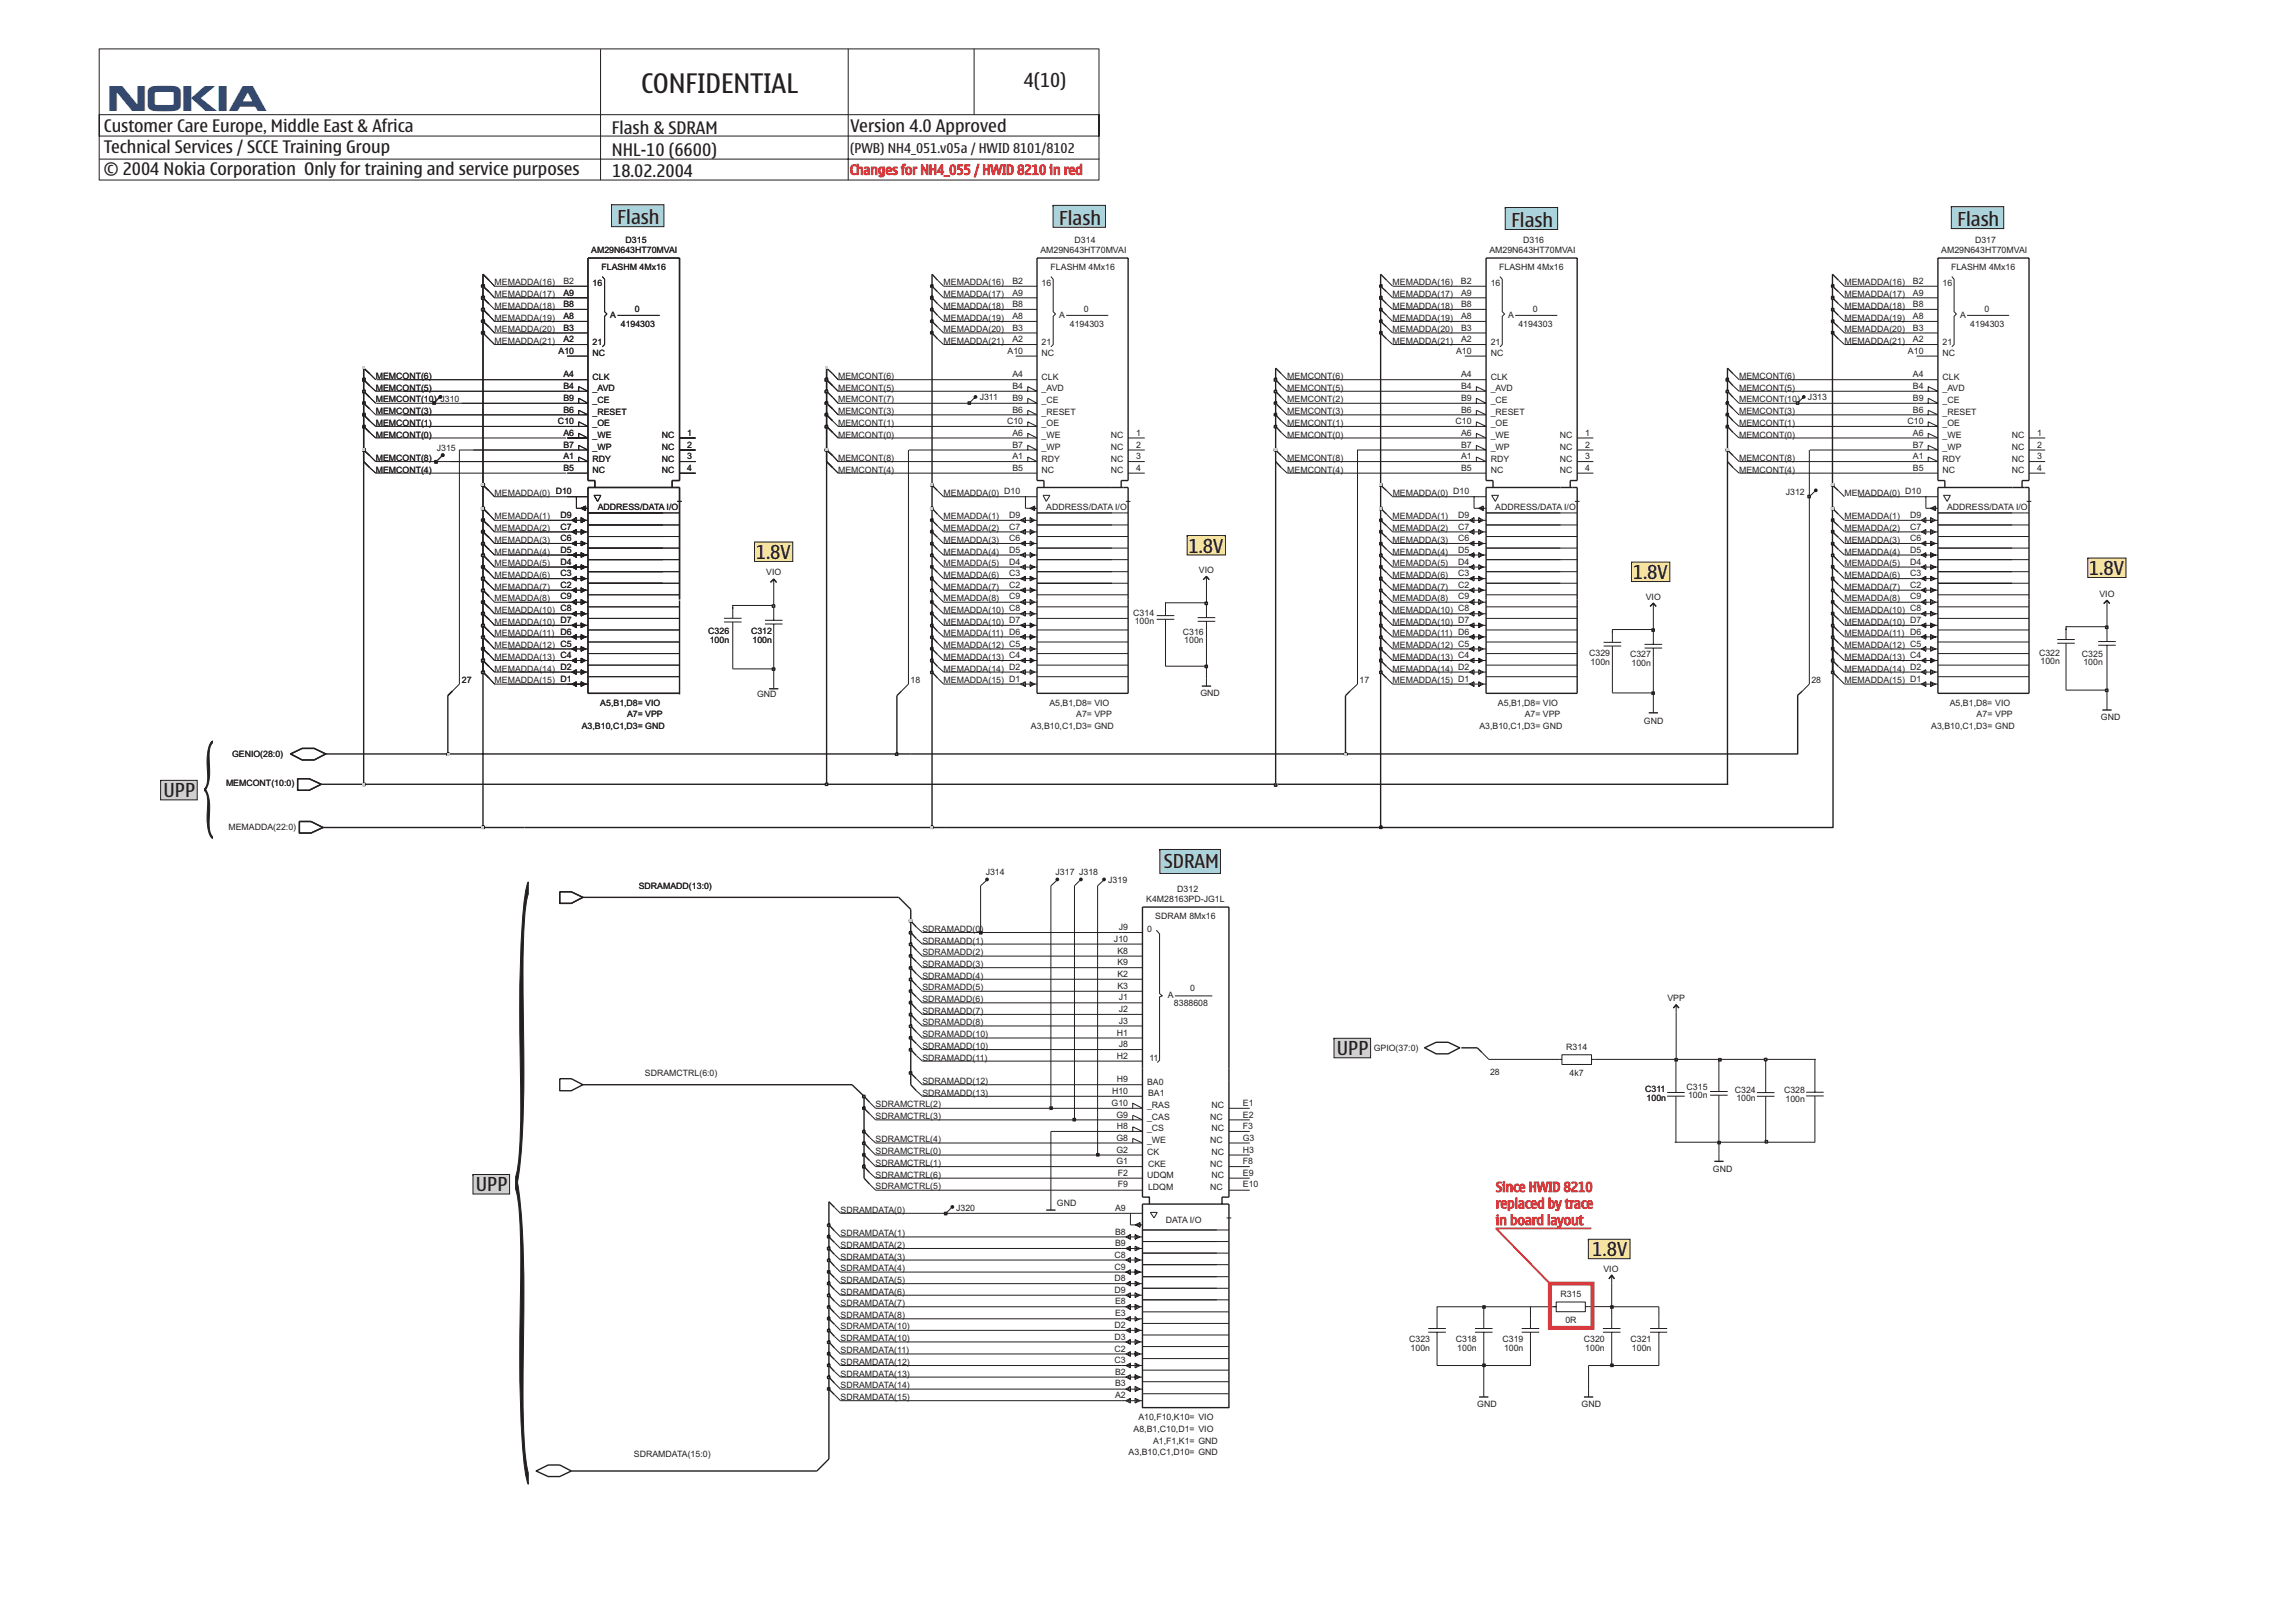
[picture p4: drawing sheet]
<svg xmlns="http://www.w3.org/2000/svg" width="420mm" height="297mm" viewBox="0 0 420 297" stroke-linecap="round" stroke-linejoin="round" font-family="sans-serif">
<defs><g id="words">
<text font-size="5.8" fill="#17479e" x="19.8" y="20.4">nokia</text>
<text font-size="4.9" fill="#231f20" x="117.4" y="17">CONFIDENTIAL</text>
<g font-size="3.5" fill="#231f20">
<text x="187.5" y="16">4(10)</text>
<text x="113.1" y="41">Flash</text>
<text x="193.9" y="41.2">Flash</text>
<text x="276.7" y="41.5">Flash</text>
<text x="358.4" y="41.4">Flash</text>
<text x="217.6" y="101.1">1.8V</text>
<text x="138.4" y="102.3">1.8V</text>
<text x="298.9" y="106">1.8V</text>
<text x="382.4" y="105.3">1.8V</text>
<text x="29.9" y="145.9">UPP</text>
<text x="213.1" y="158.8">SDRAM</text>
<text x="244.7" y="193.1">UPP</text>
<text x="87.1" y="218">UPP</text>
<text x="291.5" y="229.9">1.8V</text>
</g>
<g font-size="3.2" fill="#231f20">
<text x="19" y="24.2">Customer Care Europe, Middle East &amp; Africa</text>
<text x="19" y="28.1">Technical Services / SCCE Training Group</text>
<text x="112" y="28.5">NHL-10 (6600)</text>
<text x="112" y="24.4">Flash &amp; SDRAM</text>
<text x="155.7" y="24.2">Version 4.0 Approved</text>
<text x="19" y="32">© 2004 Nokia Corporation Only for training and service purposes</text>
<text x="112.1" y="32.4">18.02.2004</text>
</g>
<text font-size="2.5" fill="#231f20" x="155.7" y="28">(PWB) NH4_051.v05a / HWID 8101/8102</text>
<g font-size="2.5" fill="#e9262b">
<text x="155.6" y="32">Changes for NH4_055 / HWID 8210 in red</text>
<text x="273.8" y="218.1">Since HWID 8210</text>
<text x="273.8" y="221.2">replaced by trace</text>
<text x="273.8" y="224.2">in board layout</text>
</g>
<g font-size="1.6" fill="#231f20">
<text x="108.2" y="46.4">AM29N643HT70MVAI</text>
<text x="114.5" y="44.4">D315</text>
<text x="190.5" y="46.4">AM29N643HT70MVAI</text>
<text x="196.7" y="44.4">D314</text>
<text x="272.7" y="46.4">AM29N643HT70MVAI</text>
<text x="278.9" y="44.4">D316</text>
<text x="355.4" y="46.4">AM29N643HT70MVAI</text>
<text x="361.6" y="44.4">D317</text>
<text x="90.5" y="52.2">MEMADDA(16)</text>
<text x="103.1" y="52">B2</text>
<text x="108.5" y="52.4">16</text>
<text x="110.1" y="49.3">FLASHM 4Mx16</text>
<text x="172.8" y="52.2">MEMADDA(16)</text>
<text x="185.3" y="52">B2</text>
<text x="190.7" y="52.4">16</text>
<text x="192.3" y="49.3">FLASHM 4Mx16</text>
<text x="255" y="52.2">MEMADDA(16)</text>
<text x="267.5" y="52">B2</text>
<text x="272.9" y="52.4">16</text>
<text x="274.5" y="49.3">FLASHM 4Mx16</text>
<text x="337.7" y="52.2">MEMADDA(16)</text>
<text x="350.2" y="52">B2</text>
<text x="355.6" y="52.4">16</text>
<text x="357.2" y="49.3">FLASHM 4Mx16</text>
<text x="90.5" y="58.7">MEMADDA(19)</text>
<text x="90.5" y="56.5">MEMADDA(18)</text>
<text x="90.5" y="54.3">MEMADDA(17)</text>
<text x="103.1" y="54.1">A9</text>
<text x="103.1" y="56.2">B8</text>
<text x="103.1" y="58.4">A8</text>
<text x="111.7" y="58.2">A</text>
<text x="113.7" y="59.8">4194303</text>
<text x="116.2" y="57.1">0</text>
<text x="172.8" y="54.3">MEMADDA(17)</text>
<text x="172.8" y="56.5">MEMADDA(18)</text>
<text x="172.8" y="58.7">MEMADDA(19)</text>
<text x="185.3" y="54.1">A9</text>
<text x="185.3" y="56.2">B8</text>
<text x="185.3" y="58.4">A8</text>
<text x="193.9" y="58.2">A</text>
<text x="195.9" y="59.8">4194303</text>
<text x="198.4" y="57.1">0</text>
<text x="255" y="58.7">MEMADDA(19)</text>
<text x="255" y="56.5">MEMADDA(18)</text>
<text x="255" y="54.3">MEMADDA(17)</text>
<text x="267.5" y="54.1">A9</text>
<text x="267.5" y="56.2">B8</text>
<text x="267.5" y="58.4">A8</text>
<text x="276.1" y="58.2">A</text>
<text x="278" y="59.8">4194303</text>
<text x="280.6" y="57.1">0</text>
<text x="337.7" y="54.3">MEMADDA(17)</text>
<text x="337.7" y="56.5">MEMADDA(18)</text>
<text x="337.7" y="58.7">MEMADDA(19)</text>
<text x="350.2" y="54.1">A9</text>
<text x="350.2" y="56.2">B8</text>
<text x="350.2" y="58.4">A8</text>
<text x="358.8" y="58.2">A</text>
<text x="360.7" y="59.8">4194303</text>
<text x="363.3" y="57.1">0</text>
<text x="90.5" y="63">MEMADDA(21)</text>
<text x="90.5" y="60.8">MEMADDA(20)</text>
<text x="102.2" y="64.8">A10</text>
<text x="103.1" y="60.5">B3</text>
<text x="103.1" y="62.6">A2</text>
<text x="108.5" y="63.1">21</text>
<text x="108.5" y="65.2">NC</text>
<text x="172.8" y="60.8">MEMADDA(20)</text>
<text x="172.8" y="63">MEMADDA(21)</text>
<text x="184.5" y="64.8">A10</text>
<text x="185.3" y="60.5">B3</text>
<text x="185.3" y="62.6">A2</text>
<text x="190.7" y="65.2">NC</text>
<text x="190.7" y="63.1">21</text>
<text x="255" y="63">MEMADDA(21)</text>
<text x="255" y="60.8">MEMADDA(20)</text>
<text x="266.6" y="64.8">A10</text>
<text x="267.5" y="60.5">B3</text>
<text x="267.5" y="62.6">A2</text>
<text x="272.9" y="65.2">NC</text>
<text x="272.9" y="63.1">21</text>
<text x="337.7" y="63">MEMADDA(21)</text>
<text x="337.7" y="60.8">MEMADDA(20)</text>
<text x="349.3" y="64.8">A10</text>
<text x="350.2" y="62.6">A2</text>
<text x="350.2" y="60.5">B3</text>
<text x="355.6" y="65.2">NC</text>
<text x="355.6" y="63.1">21</text>
<text x="68.8" y="69.3">MEMCONT(6)</text>
<text x="68.8" y="71.5">MEMCONT(5)</text>
<text x="103.1" y="69.1">A4</text>
<text x="103.1" y="71.2">B4</text>
<text x="108.5" y="69.5">CLK</text>
<text x="108.5" y="71.6">_AVD</text>
<text x="153.4" y="69.3">MEMCONT(6)</text>
<text x="153.4" y="71.5">MEMCONT(5)</text>
<text x="185.3" y="69.1">A4</text>
<text x="185.3" y="71.2">B4</text>
<text x="190.7" y="69.5">CLK</text>
<text x="190.7" y="71.6">_AVD</text>
<text x="235.7" y="69.3">MEMCONT(6)</text>
<text x="235.7" y="71.5">MEMCONT(5)</text>
<text x="267.5" y="71.2">B4</text>
<text x="267.5" y="69.1">A4</text>
<text x="272.9" y="71.6">_AVD</text>
<text x="272.9" y="69.5">CLK</text>
<text x="318.4" y="69.3">MEMCONT(6)</text>
<text x="318.4" y="71.5">MEMCONT(5)</text>
<text x="350.2" y="69.1">A4</text>
<text x="350.2" y="71.2">B4</text>
<text x="355.6" y="69.5">CLK</text>
<text x="355.6" y="71.6">_AVD</text>
<text x="68.8" y="73.6">MEMCONT(10)</text>
<text x="68.8" y="73.6">MEMCONT(10) J310</text>
<text x="68.8" y="75.8">MEMCONT(3)</text>
<text x="68.8" y="78">MEMCONT(1)</text>
<text x="102.2" y="77.6">C10</text>
<text x="103.1" y="75.5">B6</text>
<text x="103.1" y="73.4">B9</text>
<text x="108.5" y="75.9">_RESET</text>
<text x="108.5" y="73.8">_CE</text>
<text x="153.4" y="78">MEMCONT(1)</text>
<text x="153.4" y="75.8">MEMCONT(3)</text>
<text x="153.4" y="73.6">MEMCONT(7)</text>
<text x="179.4" y="73.2">J311</text>
<text x="184.4" y="77.6">C10</text>
<text x="185.3" y="75.5">B6</text>
<text x="185.3" y="73.4">B9</text>
<text x="190.7" y="73.8">_CE</text>
<text x="190.7" y="75.9">_RESET</text>
<text x="235.7" y="73.6">MEMCONT(2)</text>
<text x="235.7" y="78">MEMCONT(1)</text>
<text x="235.7" y="75.8">MEMCONT(3)</text>
<text x="266.5" y="77.6">C10</text>
<text x="267.5" y="73.4">B9</text>
<text x="267.5" y="75.5">B6</text>
<text x="272.9" y="73.8">_CE</text>
<text x="272.9" y="75.9">_RESET</text>
<text x="318.4" y="73.6">MEMCONT(10)</text>
<text x="318.4" y="78">MEMCONT(1)</text>
<text x="318.4" y="75.8">MEMCONT(3)</text>
<text x="331" y="73.2">J313</text>
<text x="349.2" y="77.6">C10</text>
<text x="350.2" y="75.5">B6</text>
<text x="350.2" y="73.4">B9</text>
<text x="355.6" y="75.9">_RESET</text>
<text x="355.6" y="73.8">_CE</text>
<text x="68.8" y="80.1">MEMCONT(0)</text>
<text x="80" y="82.6">J315</text>
<text x="103.1" y="79.7">A6</text>
<text x="103.1" y="81.9">B7</text>
<text x="108.5" y="78">_OE</text>
<text x="108.5" y="80.2">_WE</text>
<text x="108.5" y="82.4">_WP</text>
<text x="121.2" y="80.2">NC</text>
<text x="121.2" y="82.4">NC</text>
<text x="125.8" y="79.7">1</text>
<text x="125.8" y="81.9">2</text>
<text x="153.4" y="80.1">MEMCONT(0)</text>
<text x="185.3" y="79.7">A6</text>
<text x="185.4" y="81.9">B7</text>
<text x="190.7" y="78">_OE</text>
<text x="190.7" y="80.2">_WE</text>
<text x="190.7" y="82.4">_WP</text>
<text x="203.4" y="82.4">NC</text>
<text x="203.4" y="80.2">NC</text>
<text x="208" y="81.9">2</text>
<text x="208" y="79.7">1</text>
<text x="235.7" y="80.1">MEMCONT(0)</text>
<text x="267.5" y="79.7">A6</text>
<text x="267.5" y="81.9">B7</text>
<text x="272.9" y="78">_OE</text>
<text x="272.9" y="80.2">_WE</text>
<text x="272.9" y="82.4">_WP</text>
<text x="285.6" y="80.2">NC</text>
<text x="285.6" y="82.4">NC</text>
<text x="290.2" y="79.7">1</text>
<text x="290.2" y="81.9">2</text>
<text x="318.4" y="80.1">MEMCONT(0)</text>
<text x="350.2" y="79.7">A6</text>
<text x="350.2" y="81.9">B7</text>
<text x="355.6" y="80.2">_WE</text>
<text x="355.6" y="78">_OE</text>
<text x="355.6" y="82.4">_WP</text>
<text x="368.3" y="80.2">NC</text>
<text x="368.3" y="82.4">NC</text>
<text x="372.9" y="79.7">1</text>
<text x="372.9" y="81.9">2</text>
<text x="68.8" y="86.5">MEMCONT(4)</text>
<text x="68.8" y="84.3">MEMCONT(8)</text>
<text x="103.1" y="86.2">B5</text>
<text x="103.1" y="84.1">A1</text>
<text x="108.5" y="86.6">NC</text>
<text x="108.5" y="84.5">RDY</text>
<text x="121.2" y="84.5">NC</text>
<text x="121.2" y="86.6">NC</text>
<text x="125.8" y="84.1">3</text>
<text x="125.8" y="86.2">4</text>
<text x="153.4" y="86.5">MEMCONT(4)</text>
<text x="153.4" y="84.3">MEMCONT(8)</text>
<text x="185.4" y="86.2">B5</text>
<text x="185.4" y="84.1">A1</text>
<text x="190.7" y="86.6">NC</text>
<text x="190.7" y="84.5">RDY</text>
<text x="203.4" y="84.5">NC</text>
<text x="203.4" y="86.6">NC</text>
<text x="208" y="84.1">3</text>
<text x="208" y="86.2">4</text>
<text x="235.7" y="86.5">MEMCONT(4)</text>
<text x="235.7" y="84.3">MEMCONT(8)</text>
<text x="267.5" y="84.1">A1</text>
<text x="267.5" y="86.2">B5</text>
<text x="272.9" y="84.5">RDY</text>
<text x="272.9" y="86.6">NC</text>
<text x="285.6" y="84.5">NC</text>
<text x="285.6" y="86.6">NC</text>
<text x="290.2" y="84.1">3</text>
<text x="290.2" y="86.2">4</text>
<text x="318.4" y="86.5">MEMCONT(4)</text>
<text x="318.4" y="84.3">MEMCONT(8)</text>
<text x="350.2" y="86.2">B5</text>
<text x="350.2" y="84.1">A1</text>
<text x="355.6" y="86.6">NC</text>
<text x="355.6" y="84.5">RDY</text>
<text x="368.3" y="84.5">NC</text>
<text x="368.3" y="86.6">NC</text>
<text x="372.9" y="84.1">3</text>
<text x="372.9" y="86.2">4</text>
<text x="90.5" y="95.1">MEMADDA(1)</text>
<text x="90.5" y="90.7">MEMADDA(0) D10</text>
<text x="101.7" y="90.5">D10</text>
<text x="102.6" y="94.7">D9</text>
<text x="109.4" y="93.3">ADDRESS/DATA I/O</text>
<text x="172.8" y="95.1">MEMADDA(1)</text>
<text x="172.8" y="90.7">MEMADDA(0) D10</text>
<text x="184.8" y="94.7">D9</text>
<text x="191.5" y="93.3">ADDRESS/DATA I/O</text>
<text x="255" y="95.1">MEMADDA(1)</text>
<text x="255" y="90.7">MEMADDA(0) D10</text>
<text x="267" y="94.7">D9</text>
<text x="273.8" y="93.3">ADDRESS/DATA I/O</text>
<text x="326.9" y="90.6">J312</text>
<text x="337.7" y="95.1">MEMADDA(1)</text>
<text x="337.7" y="90.7">MEMADDA(0) D10</text>
<text x="349.7" y="94.7">D9</text>
<text x="356.5" y="93.3">ADDRESS/DATA I/O</text>
<text x="90.5" y="101.5">MEMADDA(4)</text>
<text x="90.5" y="99.4">MEMADDA(3)</text>
<text x="90.5" y="97.2">MEMADDA(2)</text>
<text x="102.6" y="101.2">D5</text>
<text x="102.6" y="96.9">C7</text>
<text x="102.6" y="99">C6</text>
<text x="172.8" y="101.5">MEMADDA(4)</text>
<text x="172.8" y="97.2">MEMADDA(2)</text>
<text x="172.8" y="99.4">MEMADDA(3)</text>
<text x="184.8" y="101.2">D5</text>
<text x="184.8" y="96.9">C7</text>
<text x="184.8" y="99">C6</text>
<text x="255" y="101.5">MEMADDA(4)</text>
<text x="255" y="97.2">MEMADDA(2)</text>
<text x="255" y="99.4">MEMADDA(3)</text>
<text x="267" y="101.2">D5</text>
<text x="267" y="96.9">C7</text>
<text x="267" y="99">C6</text>
<text x="337.7" y="101.5">MEMADDA(4)</text>
<text x="337.7" y="97.2">MEMADDA(2)</text>
<text x="337.7" y="99.4">MEMADDA(3)</text>
<text x="349.7" y="101.2">D5</text>
<text x="349.7" y="96.9">C7</text>
<text x="349.7" y="99">C6</text>
<text x="90.5" y="107.9">MEMADDA(7)</text>
<text x="90.5" y="105.7">MEMADDA(6)</text>
<text x="90.5" y="103.6">MEMADDA(5)</text>
<text x="102.6" y="103.4">D4</text>
<text x="102.6" y="105.5">C3</text>
<text x="102.6" y="107.6">C2</text>
<text x="140.3" y="105.3">VIO</text>
<text x="172.8" y="103.6">MEMADDA(5)</text>
<text x="172.8" y="105.7">MEMADDA(6)</text>
<text x="172.8" y="107.9">MEMADDA(7)</text>
<text x="184.8" y="103.4">D4</text>
<text x="184.8" y="105.5">C3</text>
<text x="184.8" y="107.6">C2</text>
<text x="219.5" y="104.8">VIO</text>
<text x="255" y="103.6">MEMADDA(5)</text>
<text x="255" y="105.7">MEMADDA(6)</text>
<text x="255" y="107.9">MEMADDA(7)</text>
<text x="267" y="103.4">D4</text>
<text x="267" y="105.5">C3</text>
<text x="267" y="107.6">C2</text>
<text x="337.7" y="103.6">MEMADDA(5)</text>
<text x="337.7" y="105.7">MEMADDA(6)</text>
<text x="337.7" y="107.9">MEMADDA(7)</text>
<text x="349.7" y="103.4">D4</text>
<text x="349.7" y="105.5">C3</text>
<text x="349.7" y="107.6">C2</text>
<text x="90.5" y="112.2">MEMADDA(10) C8</text>
<text x="90.5" y="110">MEMADDA(8)</text>
<text x="102.6" y="109.7">C9</text>
<text x="102.6" y="111.9">C8</text>
<text x="172.8" y="110">MEMADDA(8)</text>
<text x="172.8" y="112.2">MEMADDA(10) C8</text>
<text x="184.8" y="109.7">C9</text>
<text x="207.5" y="112.7">C314</text>
<text x="255" y="110">MEMADDA(8)</text>
<text x="255" y="112.2">MEMADDA(10) C8</text>
<text x="267" y="109.7">C9</text>
<text x="301.3" y="109.7">VIO</text>
<text x="337.7" y="110">MEMADDA(8)</text>
<text x="337.7" y="112.2">MEMADDA(10) C8</text>
<text x="349.7" y="109.7">C9</text>
<text x="384.4" y="109.2">VIO</text>
<text x="90.5" y="118.6">MEMADDA(12) C5</text>
<text x="90.5" y="116.5">MEMADDA(11)</text>
<text x="90.5" y="114.4">MEMADDA(10) D7</text>
<text x="102.6" y="116.1">D6</text>
<text x="102.6" y="114">D7</text>
<text x="102.6" y="118.3">C5</text>
<text x="129.7" y="116">C326</text>
<text x="129.9" y="117.6">100n</text>
<text x="137.5" y="116">C312</text>
<text x="137.8" y="117.6">100n</text>
<text x="172.8" y="114.4">MEMADDA(10) D7</text>
<text x="172.8" y="116.5">MEMADDA(11) D6</text>
<text x="172.8" y="118.6">MEMADDA(12) C5</text>
<text x="207.7" y="114.3">100n</text>
<text x="216.5" y="116.1">C316</text>
<text x="216.8" y="117.7">100n</text>
<text x="255" y="114.4">MEMADDA(10) D7</text>
<text x="255" y="116.5">MEMADDA(11) D6</text>
<text x="255" y="118.6">MEMADDA(12) C5</text>
<text x="337.7" y="114.4">MEMADDA(10) D7</text>
<text x="337.7" y="116.5">MEMADDA(11) D6</text>
<text x="337.7" y="118.6">MEMADDA(12) C5</text>
<text x="84.6" y="125">27</text>
<text x="90.5" y="125">MEMADDA(15) D1</text>
<text x="90.5" y="122.9">MEMADDA(14) D2</text>
<text x="90.5" y="120.7">MEMADDA(13) C4</text>
<text x="102.6" y="120.5">C4</text>
<text x="102.6" y="122.6">D2</text>
<text x="102.6" y="124.8">D1</text>
<text x="166.7" y="125">18</text>
<text x="172.8" y="122.9">MEMADDA(14) D2</text>
<text x="172.8" y="125">MEMADDA(15) D1</text>
<text x="172.8" y="120.7">MEMADDA(13) C4</text>
<text x="248.9" y="125">17</text>
<text x="255" y="120.7">MEMADDA(13) C4</text>
<text x="255" y="122.9">MEMADDA(14) D2</text>
<text x="255" y="125">MEMADDA(15) D1</text>
<text x="290.9" y="120">C329</text>
<text x="291.2" y="121.6">100n</text>
<text x="298.4" y="120.2">C327</text>
<text x="298.7" y="121.8">100n</text>
<text x="331.6" y="125">28</text>
<text x="337.7" y="120.7">MEMADDA(13) C4</text>
<text x="337.7" y="122.9">MEMADDA(14) D2</text>
<text x="337.7" y="125">MEMADDA(15) D1</text>
<text x="373.3" y="120">C322</text>
<text x="373.6" y="121.6">100n</text>
<text x="381.2" y="120.2">C325</text>
<text x="381.4" y="121.8">100n</text>
<text x="109.9" y="129.2">A5,B1,D8= VIO</text>
<text x="114.8" y="131.3">A7= VPP</text>
<text x="138.6" y="127.5">GND</text>
<text x="192.1" y="129.2">A5,B1,D8= VIO</text>
<text x="197" y="131.3">A7= VPP</text>
<text x="219.8" y="127.4">GND</text>
<text x="274.2" y="129.2">A5,B1,D8= VIO</text>
<text x="279.2" y="131.3">A7= VPP</text>
<text x="357" y="129.2">A5,B1,D8= VIO</text>
<text x="361.9" y="131.3">A7= VPP</text>
<text x="384.6" y="131.8">GND</text>
<text x="106.5" y="133.5">A3,B10,C1,D3= GND</text>
<text x="188.7" y="133.5">A3,B10,C1,D3= GND</text>
<text x="270.8" y="133.5">A3,B10,C1,D3= GND</text>
<text x="301" y="132.5">GND</text>
<text x="353.6" y="133.5">A3,B10,C1,D3= GND</text>
<text x="41.4" y="143.8">MEMCONT(10:0)</text>
<text x="42.5" y="138.6">GENIO(28:0)</text>
<text x="41.8" y="151.9">MEMADDA(22:0)</text>
<text x="180.5" y="160.2">J314</text>
<text x="193.2" y="160.2">J317 J318</text>
<text x="202.9" y="161.6">J319</text>
<text x="116.9" y="162.7">SDRAMADD(13:0)</text>
<text x="209.8" y="165.1">K4M28163PD-JG1L</text>
<text x="215.5" y="163.2">D312</text>
<text x="168.9" y="172.7">SDRAMADD(1)</text>
<text x="168.9" y="170.6">SDRAMADD(0)</text>
<text x="203.9" y="172.4">J10</text>
<text x="204.8" y="170.2">J9</text>
<text x="210" y="170.7">0</text>
<text x="211.5" y="168.1">SDRAM 8Mx16</text>
<text x="168.9" y="176.9">SDRAMADD(3)</text>
<text x="168.9" y="179.1">SDRAMADD(4)</text>
<text x="168.9" y="174.8">SDRAMADD(2)</text>
<text x="204.6" y="174.6">K8</text>
<text x="204.6" y="176.7">K9</text>
<text x="204.6" y="178.8">K2</text>
<text x="168.9" y="181.2">SDRAMADD(5)</text>
<text x="168.9" y="183.4">SDRAMADD(6)</text>
<text x="168.9" y="185.6">SDRAMADD(7)</text>
<text x="204.6" y="181">K3</text>
<text x="204.8" y="183.1">J1</text>
<text x="204.8" y="185.2">J2</text>
<text x="213.8" y="182.7">A</text>
<text x="214.9" y="184.1">8388608</text>
<text x="217.9" y="181.4">0</text>
<text x="305.3" y="183.2">VPP</text>
<text x="168.9" y="191.9">SDRAMADD(10)</text>
<text x="168.9" y="187.7">SDRAMADD(8)</text>
<text x="168.9" y="189.8">SDRAMADD(10)</text>
<text x="204.5" y="189.5">H1</text>
<text x="204.8" y="191.7">J8</text>
<text x="204.8" y="187.3">J3</text>
<text x="118.1" y="197">SDRAMCTRL(6:0)</text>
<text x="168.9" y="194.1">SDRAMADD(11)</text>
<text x="204.5" y="193.8">H2</text>
<text x="210.4" y="194.2">11</text>
<text x="251.5" y="192.3">GPIO(37:0)</text>
<text x="272.8" y="196.7">28</text>
<text x="286.7" y="192.2">R314</text>
<text x="287.4" y="196.9">4k7</text>
<text x="160.3" y="202.7">SDRAMCTRL(2)</text>
<text x="168.9" y="200.5">SDRAMADD(13)</text>
<text x="168.9" y="198.3">SDRAMADD(12)</text>
<text x="203.5" y="202.3">G10</text>
<text x="203.6" y="200.2">H10</text>
<text x="204.5" y="198.1">H9</text>
<text x="210" y="202.8">_RAS</text>
<text x="210" y="198.5">BA0</text>
<text x="210.2" y="200.6">BA1</text>
<text x="221.8" y="202.8">NC</text>
<text x="227.5" y="202.3">E1</text>
<text x="301.2" y="199.8">C311</text>
<text x="301.5" y="201.4">100n</text>
<text x="308.8" y="199.4">C315</text>
<text x="309" y="201">100n</text>
<text x="317.6" y="200">C324</text>
<text x="317.9" y="201.6">100n</text>
<text x="326.6" y="200">C328</text>
<text x="326.9" y="201.6">100n</text>
<text x="160.3" y="204.8">SDRAMCTRL(3)</text>
<text x="160.3" y="209.1">SDRAMCTRL(4)</text>
<text x="204.4" y="204.5">G9</text>
<text x="204.4" y="208.8">G8</text>
<text x="204.5" y="206.6">H8</text>
<text x="210" y="205">_CAS</text>
<text x="210" y="207.1">_CS</text>
<text x="210" y="209.2">_WE</text>
<text x="221.6" y="209.2">NC</text>
<text x="221.6" y="205">NC</text>
<text x="221.8" y="207.1">NC</text>
<text x="227.5" y="206.6">F3</text>
<text x="227.5" y="208.8">G3</text>
<text x="227.5" y="204.5">E2</text>
<text x="160.3" y="213.3">SDRAMCTRL(1)</text>
<text x="160.3" y="211.2">SDRAMCTRL(0)</text>
<text x="160.3" y="215.5">SDRAMCTRL(6)</text>
<text x="204.4" y="211">G2</text>
<text x="204.4" y="213.1">G1</text>
<text x="204.7" y="215.2">F2</text>
<text x="210" y="211.4">CK</text>
<text x="210" y="215.6">UDQM</text>
<text x="210.2" y="213.5">CKE</text>
<text x="221.6" y="213.5">NC</text>
<text x="221.8" y="211.4">NC</text>
<text x="221.8" y="215.6">NC</text>
<text x="227.5" y="211">H3</text>
<text x="227.5" y="213.1">F8</text>
<text x="227.5" y="215.2">E9</text>
<text x="313.6" y="214.4">GND</text>
<text x="153.9" y="222">SDRAMDATA(0)</text>
<text x="160.3" y="217.6">SDRAMCTRL(5)</text>
<text x="175" y="221.5">J320</text>
<text x="193.5" y="220.8">GND</text>
<text x="204.1" y="221.6">A9</text>
<text x="204.7" y="217.3">F9</text>
<text x="210.2" y="217.8">LDQM</text>
<text x="221.6" y="217.8">NC</text>
<text x="227.5" y="217.3">E10</text>
<text x="153.9" y="226.2">SDRAMDATA(1)</text>
<text x="204.1" y="225.9">B8</text>
<text x="213.4" y="223.7">DATA I/O</text>
<text x="153.9" y="228.3">SDRAMDATA(2)</text>
<text x="153.9" y="230.5">SDRAMDATA(3)</text>
<text x="153.9" y="232.6">SDRAMDATA(4)</text>
<text x="204.1" y="230.2">C8</text>
<text x="204.1" y="232.4">C9</text>
<text x="204.1" y="228.1">B9</text>
<text x="293.5" y="232.8">VIO</text>
<text x="153.9" y="234.8">SDRAMDATA(5)</text>
<text x="153.9" y="237">SDRAMDATA(6)</text>
<text x="153.9" y="239.1">SDRAMDATA(7)</text>
<text x="204.1" y="236.6">D9</text>
<text x="204.1" y="234.5">D8</text>
<text x="204.1" y="238.7">E8</text>
<text x="285.7" y="237.4">R315</text>
<text x="153.9" y="241.2">SDRAMDATA(8)</text>
<text x="153.9" y="243.3">SDRAMDATA(10)</text>
<text x="153.9" y="245.5">SDRAMDATA(10)</text>
<text x="204.1" y="243">D2</text>
<text x="204.1" y="245.2">D3</text>
<text x="204.1" y="240.9">E3</text>
<text x="258" y="245.6">C323</text>
<text x="266.5" y="245.6">C318</text>
<text x="275.1" y="245.6">C319</text>
<text x="286.6" y="242.2">0R</text>
<text x="290" y="245.6">C320</text>
<text x="298.5" y="245.6">C321</text>
<text x="153.9" y="247.6">SDRAMDATA(11)</text>
<text x="153.9" y="249.7">SDRAMDATA(12)</text>
<text x="153.9" y="251.9">SDRAMDATA(13)</text>
<text x="204.1" y="249.5">C3</text>
<text x="204.1" y="247.4">C2</text>
<text x="204.1" y="251.6">B2</text>
<text x="258.2" y="247.2">100n</text>
<text x="266.8" y="247.2">100n</text>
<text x="275.3" y="247.2">100n</text>
<text x="290.2" y="247.2">100n</text>
<text x="298.8" y="247.2">100n</text>
<text x="153.9" y="254.1">SDRAMDATA(14)</text>
<text x="153.9" y="256.2">SDRAMDATA(15)</text>
<text x="204.1" y="253.7">B3</text>
<text x="204.1" y="255.9">A2</text>
<text x="270.5" y="257.4">GND</text>
<text x="289.6" y="257.5">GND</text>
<text x="207.5" y="262">A8,B1,C10,D1= VIO</text>
<text x="208.4" y="259.9">A10,F10,K10= VIO</text>
<text x="116.1" y="266.6">SDRAMDATA(15:0)</text>
<text x="206.6" y="266.3">A3,B10,C1,D10= GND</text>
<text x="211.1" y="264.2">A1,F1,K1= GND</text>
</g>
</g></defs>
<g fill="#f6e39a" stroke="#231f20" stroke-width=".18">
<path d="M290.8 226.8h7.6v3.6h-7.6z" fill-rule="evenodd"/>
<path d="M138.1 99.2h7v3.6h-7z" fill-rule="evenodd"/>
<path d="M217.3 98h7v3.6h-7z" fill-rule="evenodd"/>
<path d="M298.7 102.9h7v3.5h-7z" fill-rule="evenodd"/>
<path d="M382.2 102.1h7v3.6h-7z" fill-rule="evenodd"/>
</g>
<g fill="none" stroke="#231f20" stroke-width=".18">
<path d="M271.3 192.6l1.3 1.3M285.4 193.9h.6M286 193h5.4v1.8h-5.4zM291.4 193.9h.5M306.9 183.9l.5 .6M306.9 183.9l-.5 .6M306.9 183.9v1.4M284.4 239.1h.5M284.9 238.3h5.3v1.8h-5.3zM290.2 239.1h.5M295.1 233.4l.5 .7M295.1 233.4l-.5 .7"/>
<path d="M295.1 233.4v1.5M261.5 243.8h3.2M261.5 243.1h3.2M263.1 243.8v6.1h8.5v5.8M263.1 241.4v1.7M270 243.8h3.2M270 243.1h3.2M271.6 241.4v1.7M271.6 243.8v1.8M278.6 243.8h3.2M278.6 243.1h3.2M280.2 241.4v1.7"/>
<path d="M280.2 243.8v1.8M290.8 249.9v5.8M293.5 243.8h3.2M293.5 243.1h3.2M295.1 241.4v1.7M295.1 243.8v1.8M302.1 243.8h3.1M302.1 243.1h3.1M303.7 241.4v1.7M303.7 243.8v1.8"/>
</g>
<path d="M260.8 191.8l2.1-1h2.2l2.1 1-2.1 1.1h-2.2zM270.5 191.8l.8 .8M306.4 184.5l.5-.6 .5 .6M294.6 234.1l.5-.7 .5 .7M270.8 255.7h1.7M290 255.7h1.7" fill="none" stroke="#231f20" stroke-width=".25"/>
<path d="M271.5 249.7h.4v.4h-.4z" fill="#c9cbcc"/>
<path d="M271.5 249.7h.4v.4h-.4z" fill="none" stroke="#231f20" stroke-width=".25"/>
<path d="M271.6 245.6v4.3h8.6v-4.3M290.8 249.9h4.3" fill="none" stroke="#231f20" stroke-width=".18"/>
<path d="M294.9 249.7h.4v.4h-.4z" fill="#c9cbcc"/>
<path d="M294.9 249.7h.4v.4h-.4z" fill="none" stroke="#231f20" stroke-width=".25"/>
<path d="M280.2 239.2v2.2M295.1 239.2v2.2M303.7 239.2v2.2M263.1 241.4v-2.2h8.5v2.2M295.1 245.6v4.3h8.6v-4.3" fill="none" stroke="#231f20" stroke-width=".18"/>
<path d="M271.5 239h.4v.4h-.4z" fill="#c9cbcc"/>
<path d="M271.5 239h.4v.4h-.4z" fill="none" stroke="#231f20" stroke-width=".25"/>
<path d="M271.6 239.2h13.4" fill="none" stroke="#231f20" stroke-width=".18"/>
<path d="M294.9 239h.4v.4h-.4z" fill="#c9cbcc"/>
<g fill="none" stroke="#231f20" stroke-width=".25">
<path d="M233.5 73.8l1.1 1M123.5 89.2h.9M205.7 89.2h.8M287.9 89.2h.8M88.4 112.8v38.6M107.6 109.7v17.2M189.9 109.7v17.2M272.1 109.7v17.2M335.6 112.8v38.6h-276.7M53.2 138l2.1-1h2.2l2.1 1-2.1 1.1h-2.2zM81.8 137.8h.4v.4h-.4zM82 127.3v10.7"/>
<path d="M246.2 137.8h.4v.4h-.4zM246.3 127.3v10.7M329.1 127.3v10.7h-269.5M54.8 150.3h2.1l2.2 1.1-2.2 1.1h-2.1zM88.2 151.2h.5v.4h-.5zM267.5 191.8h3M294.9 239h.4v.4h-.4z"/>
</g>
<g fill="none" stroke="#231f20" stroke-width=".18">
<path d="M103.8 54.5h3.8M186 54.5h3.9M268.2 54.5h3.9M103.8 69.5h3.8M103.8 73.8h3.8l-1.7-.9v.9M103.8 78h3.8M103.8 71.6h3.8M105.9 77.2v.8M105.9 75.1l1.7 .8M186 69.5h3.9M186 78h3.9M188.2 72.9l1.7 .9h-3.9"/>
<path d="M188.2 75.1l1.7 .8M268.2 69.5h3.9M268.2 71.6h3.9M270.3 75.1l1.8 .8M270.3 77.2v.8M84.1 82.4v42.8M103.8 80.2h3.8l-1.7-.9v.9M103.8 90.9h3.8M103.8 95.2h3.8M103.8 86.6h3.8M103.8 84.5h3.8M103.8 97.3h3.8"/>
<path d="M104.7 97.3l.8-.4-.4 .4 .4-.4zM104.7 99.5l.8 .4M104.7 95.2l.8-.5v1zM105.5 99v.9l-.8-.4M105.5 90.9v2.1M105.5 99v.9M105.5 99l-.4 .5 .4 .4M105.5 99l-.8 .5M106.4 93l.8 .5-.8-.5 .8-.4zM106.4 99l.8 .5-.8 .4 .8-.4zM106.4 94.7l.4 .5-.4 .5 .8-.5M106.8 99.5l-.4 .4"/>
<path d="M107.2 92.6l-.4 .4M107.6 93.9h15.9M107.6 96.1h13.8M108.7 90.7l.7 1.1M166.3 82.4v42.8M186 90.9h3.9M186 80.2h3.9M186 95.2h3.9M186.8 99.5l.9-.5v.9zM186.8 97.3l.9-.4-.4 .4M187.7 90.9v2.1M187.7 96.9v.9"/>
<path d="M187.7 94.7l-.9 .5M187.7 99l-.4 .5M188.6 99l.8 .5-.8 .4 .4-.4M188.6 94.7l.4 .5-.4 .5 .8-.5M189.4 92.6l-.8 .4 .8 .5M189.9 96.1h13.7M191 90.7l.5 1.1M248.5 82.4v42.8M268.2 90.9h3.9M268.2 80.2h3.9M268.2 86.6h3.9M269 99.5l.9 .4v-.9l-.5 .5"/>
<path d="M269 97.3l.9-.4-.5 .4M269.9 90.9v2.1M269.9 94.7l-.9 .5M270.7 99l.9 .5-.9 .4 .4-.4M270.7 94.7l.4 .5-.4 .5 .9-.5M271.1 93l.5-.4-.9 .4 .9 .5M273.1 90.7l.7 1.1M103.8 101.6h3.8M103.8 103.8h3.8M103.8 112.3h3.8M103.8 118.8h3.8M103.8 110.2h3.8"/>
<path d="M104.7 101.6l.8-.4v.8zM104.7 108l.8-.4v.8M104.7 103.8l.8-.4-.4 .4 .4 .4M104.7 112.3l.8 .5M104.7 116.6l.8 .4-.4-.4M105.1 110.2l.4 .4M105.1 118.8l.4 .4M105.1 105.9l.4 .4M105.5 114l-.4 .4M106.4 101.2l.8 .4-.8 .4 .4-.4zM106.4 111.9l.4 .4-.4-.4 .8 .4zM106.4 118.3l.8 .5-.8 .4 .4-.4"/>
<path d="M106.4 103.4l.8 .4-.8 .4zM106.4 109.7l.4 .5M106.4 101.2v.8M106.8 105.9l-.4 .4M106.8 103.8l-.4 .4M106.8 108l-.4 .4M107.2 112.3l-.8 .5M107.6 104.6h13.8M107.6 102.4h13.8M107.6 106.7h13.8M107.6 100.3h13.8M107.6 108.9h16.8"/>
<path d="M107.6 111.1h16.8M107.6 113.2h16.8M107.6 115.3h16.8M107.6 117.5h16.8M107.6 119.6h16.8M171.6 115.6l1.1 1M171.6 102.7l1.1 1.1M186 101.6h3.9M186 103.8h3.9M186 112.3h3.9M186 118.8h3.9M186 110.2h3.9"/>
<path d="M186.8 101.6l.9-.4v.8zM186.8 108l.9-.4v.8M186.8 116.6l.9 .4-.4-.4M186.8 112.3l.9 .5M186.8 103.8l.9-.4-.4 .4 .4 .4M187.3 110.2l.4 .4M187.3 105.9l.4 .4M187.3 118.8l.4 .4M187.7 114l-.4 .4M188.6 101.2l.8 .4-.8 .4 .4-.4zM188.6 103.4l.8 .4-.8 .4zM188.6 118.3l.8 .5-.8 .4 .4-.4"/>
<path d="M188.6 101.2v.8M188.6 109.7l.4 .5M189 112.3l-.4-.4 .8 .4-.8 .5M189 103.8l-.4 .4M189 105.9l-.4 .4M189 108l-.4 .4M189.9 104.6h13.7M189.9 102.4h13.7M189.9 106.7h13.7M189.9 100.3h13.7M189.9 108.9h16.6M189.9 111.1h16.6"/>
<path d="M189.9 113.2h16.6M189.9 115.3h16.6M189.9 117.5h16.6M189.9 119.6h16.6M254.9 112.3h17.2M268.2 101.6h3.9M268.2 103.8h3.9M268.2 118.8h3.9M268.2 110.2h3.9M269 101.6l.9-.4v.8zM269 108l.9-.4v.8M269 116.6l.9 .4-.5-.4"/>
<path d="M269 112.3l.9 .5M269 103.8l.9-.4-.5 .4 .5 .4M269.4 110.2l.5 .4M269.4 105.9l.5 .4M269.4 118.8l.5 .4M269.9 114l-.5 .4M270.7 101.2l.9 .4-.9 .4 .4-.4zM270.7 103.4l.9 .4-.9 .4zM270.7 118.3l.9 .5-.9 .4 .4-.4M270.7 101.2v.8M270.7 109.7l.4 .5M271.1 112.3l-.4-.4 .9 .4-.9 .5"/>
<path d="M271.1 103.8l-.4 .4M271.1 105.9l-.4 .4M271.1 108l-.4 .4M272.1 104.6h13.6M272.1 102.4h13.6M272.1 106.7h13.6M272.1 100.3h13.6M272.1 108.9h16.6M272.1 111.1h16.6M272.1 113.2h16.6M272.1 115.3h16.6M272.1 117.5h16.6"/>
<path d="M272.1 119.6h16.6M103.8 125.2h3.8M104.7 120.9l.8 .4M105.1 125.2l.4-.4v.8M105.5 122.6v.8l-.8-.4M105.5 120.5l-.4 .4M106.4 124.8l.4 .4-.4 .4M106.4 122.6v.8l.8-.4M106.4 124.8v.8M106.4 124.8l.8 .4-.8 .4M107.6 121.7h16.8M107.6 123.8h16.8"/>
<path d="M186 125.2h3.9M186.8 120.9l.9 .4M187.3 125.2l.4-.4v.8M187.7 122.6v.8l-.9-.4M187.7 120.5l-.4 .4M188.6 124.8l.8 .4-.8 .4M188.6 124.8l.4 .4-.4 .4M188.6 122.6v.8l.8-.4M188.6 124.8v.8M189.9 121.7h16.6M189.9 123.8h16.6M253.9 122l1.1 1"/>
<path d="M268.2 125.2h3.9M269 120.9l.9 .4M269.4 125.2l.5-.4v.8M269.9 122.6v.8l-.9-.4M269.9 120.5l-.5 .4M270.7 124.8l.9 .4-.9 .4M270.7 124.8l.4 .4-.4 .4M270.7 122.6v.8l.9-.4M270.7 124.8v.8M272.1 121.7h16.6M272.1 123.8h16.6M272.6 193.9h12.8"/>
<path d="M306.9 185.3v8.6h-15M295.1 239.2h8.6M295.1 234.9v4.2h-4.4"/>
</g>
<g fill="#c9cbcc">
<path d="M88.2 151.2h.5v.4h-.5z"/>
<path d="M81.8 137.8h.4v.4h-.4z"/>
</g>
<path d="M53.2 138l2.1-1h2.2l2.1 1-2.1 1.1h-2.2zM54.8 150.3h2.1l2.2 1.1-2.2 1.1h-2.1z" fill="none" stroke="#231f20" stroke-width=".25"/>
<g fill="#c9cbcc">
<path d="M88.2 151.2h.5v.4h-.5z"/>
<path d="M81.8 137.8h.4v.4h-.4z"/>
</g>
<g fill="none" stroke="#231f20" stroke-width=".18">
<path d="M103.8 99.5h3.8M104.7 97.3l.8 .5M105.1 95.2l.4 .5M105.1 97.3l.4 .5M105.5 96.9v.9M106.4 94.7l.8 .5M107.2 97.3l-.8 .5v-.9l.4 .4-.4 .5M107.6 93.9h13.8M89.5 109.1l1 1.1M89.5 107l1 1M89.5 117.7l1 1.1M89.5 113.3l1 1.1"/>
<path d="M89.5 100.6l1 1M89.5 111.2l1 1.1M89.5 115.6l1 1M89.5 104.8l1 1.1M89.5 119.8l1 1.1M89.5 102.7l1 1.1M93.1 110.2h10.7M103.8 116.6h3.8M103.8 108h3.8M103.8 114.4h3.8M103.8 105.9h3.8M104.7 116.6l.8-.5v.9"/>
<path d="M104.7 118.8l.8-.5v.9zM105.1 114.4l.4 .5v-.9l-.8 .4 .8 .5M105.1 112.3l.4-.4v.9zM105.5 109.7l-.8 .5 .8 .4v-.9l-.4 .5M105.5 105.5l-.8 .4 .8 .4v-.8l-.4 .4M105.5 116.1l-.4 .5M105.5 107.6l-.4 .4 .4 .4-.8-.4M105.5 103.4v.8l-.8-.4M105.5 111.9l-.8 .4M105.5 101.2l-.4 .4 .4 .4M105.5 118.3l-.4 .5M106.4 116.1l.8 .5-.8 .4z"/>
<path d="M106.4 114l.8 .4-.8 .5zM106.4 107.6v.8l.8-.4-.8-.4 .4 .4M106.4 105.5v.8l.8-.4-.8-.4 .4 .4M106.4 111.9v.9l.4-.5M106.4 116.1l.4 .5-.4 .4M106.4 114l.4 .4-.4 .5M106.4 109.7l.8 .5-.8 .4zM106.4 103.4l.4 .4M106.8 118.8l-.4-.5v.9M106.8 110.2l-.4 .4M107.6 102.4h16.8M107.6 100.3h16.8"/>
<path d="M121.4 104.6h3M121.4 106.7h3M84.1 125.2l-1.3 1.3M89.5 124.1l1 1.1M89.5 122l1 1M93.1 125.2h10.7M103.8 123h3.8M103.8 120.9h3.8M104.7 120.9l.8-.4v.8l-.4-.4M104.7 123l.8-.4-.4 .4 .4 .4M105.5 124.8l-.8 .4 .8 .4-.4-.4M106.4 120.5l.8 .4-.8 .4"/>
<path d="M106.4 120.5l.4 .4-.4 .4M106.4 120.5v.8M107.2 123l-.8-.4 .4 .4-.4 .4"/>
</g>
<g fill="none" stroke="#231f20" stroke-width=".25">
<path d="M88.4 99.5l1.1 1.1M107.6 98.2v11.5M124.4 93.9v15.8M88.4 101.6l1.1 1.1M88.4 112.3l1.1 1M88.4 108l1.1 1.1M88.4 110.2l1.1 1M88.4 114.4l1.1 1.2M88.4 105.9l1.1 1.1M88.4 103.8l1.1 1M88.4 118.8l1.1 1M88.4 116.6l1.1 1.1"/>
<path d="M82.8 126.5l-.8 .8M88.4 123l1.1 1.1M88.4 120.9l1.1 1.1M107.6 126.9h16.8"/>
</g>
<path d="M88.2 122.8h.5v.5h-.5z" fill="#c9cbcc"/>
<path d="M88.2 122.8h.5v.5h-.5zM88.4 120.9v2.1" fill="none" stroke="#231f20" stroke-width=".25"/>
<path d="M93.1 123h10.7" fill="none" stroke="#231f20" stroke-width=".18"/>
<path d="M88.2 120.6h.5v.5h-.5z" fill="#c9cbcc"/>
<path d="M88.4 118.8v2.1M88.2 120.6h.5v.5h-.5z" fill="none" stroke="#231f20" stroke-width=".25"/>
<path d="M93.1 120.9h10.7" fill="none" stroke="#231f20" stroke-width=".18"/>
<path d="M88.2 118.5h.5v.4h-.5z" fill="#c9cbcc"/>
<path d="M88.2 118.5h.5v.4h-.5zM88.4 116.6v2.2" fill="none" stroke="#231f20" stroke-width=".25"/>
<path d="M93.1 118.8h10.7" fill="none" stroke="#231f20" stroke-width=".18"/>
<path d="M88.2 116.4h.5v.4h-.5z" fill="#c9cbcc"/>
<path d="M88.2 116.4h.5v.4h-.5zM88.4 114.4v2.2" fill="none" stroke="#231f20" stroke-width=".25"/>
<path d="M93.1 116.6h10.7" fill="none" stroke="#231f20" stroke-width=".18"/>
<path d="M88.2 114.3h.5v.4h-.5z" fill="#c9cbcc"/>
<path d="M88.2 114.3h.5v.4h-.5zM88.4 112.3v2.1" fill="none" stroke="#231f20" stroke-width=".25"/>
<path d="M93.1 114.4h10.7" fill="none" stroke="#231f20" stroke-width=".18"/>
<path d="M88.2 112.1h.5v.4h-.5z" fill="#c9cbcc"/>
<path d="M88.2 112.1h.5v.4h-.5zM88.4 110.2v2.1" fill="none" stroke="#231f20" stroke-width=".25"/>
<path d="M93.1 112.3h10.7" fill="none" stroke="#231f20" stroke-width=".18"/>
<path d="M88.2 110h.5v.4h-.5z" fill="#c9cbcc"/>
<path d="M88.2 110h.5v.4h-.5zM88.4 108v2.2" fill="none" stroke="#231f20" stroke-width=".25"/>
<path d="M88.2 107.8h.5v.5h-.5z" fill="#c9cbcc"/>
<path d="M88.2 107.8h.5v.5h-.5zM88.4 105.9v2.1" fill="none" stroke="#231f20" stroke-width=".25"/>
<path d="M93.1 108h10.7" fill="none" stroke="#231f20" stroke-width=".18"/>
<path d="M88.2 105.6h.5v.6h-.5z" fill="#c9cbcc"/>
<path d="M88.2 105.6h.5v.6h-.5zM88.4 103.8v2.1" fill="none" stroke="#231f20" stroke-width=".25"/>
<path d="M93.1 105.9h10.7" fill="none" stroke="#231f20" stroke-width=".18"/>
<path d="M88.2 103.5h.5v.5h-.5z" fill="#c9cbcc"/>
<path d="M88.2 103.5h.5v.5h-.5zM88.4 101.6v2.2" fill="none" stroke="#231f20" stroke-width=".25"/>
<path d="M93.1 103.8h10.7" fill="none" stroke="#231f20" stroke-width=".18"/>
<path d="M88.2 101.4h.5v.4h-.5z" fill="#c9cbcc"/>
<g fill="none" stroke="#231f20" stroke-width=".25">
<path d="M107.6 98.2v11.5M124.4 93.9v15.8M88.2 101.4h.5v.4h-.5zM88.4 112.3l1.1 1M88.4 108l1.1 1.1M88.4 110.2l1.1 1M88.4 114.4l1.1 1.2M88.4 105.9l1.1 1.1M88.4 103.8l1.1 1M88.4 118.8l1.1 1M88.4 116.6l1.1 1.1M89.5 100.6l-1.1-1.1v2.1l1.1 1.1"/>
<path d="M124.4 109.9v17.2M82.8 126.5l-.8 .8M88.4 123l1.1 1.1M88.4 120.9l1.1 1.1M107.6 126.9h16.8"/>
</g>
<g fill="none" stroke="#231f20" stroke-width=".18">
<path d="M103.8 99.5h3.8M104.7 97.3l.8 .5M105.1 95.2l.4 .5M105.1 97.3l.4 .5M105.5 96.9v.9M106.4 94.7l.8 .5M107.2 97.3l-.8 .5v-.9l.4 .4-.4 .5M107.6 93.9h13.8M89.5 107l1 1M89.5 117.7l1 1.1M89.5 113.3l1 1.1M89.5 100.6l1 1"/>
<path d="M89.5 111.2l1 1.1M89.5 115.6l1 1M89.5 104.8l1 1.1M89.5 119.8l1 1.1M89.5 102.7l1 1.1M90.5 110.2h13.3M93.1 101.6h10.7M103.8 116.6h3.8M103.8 108h3.8M103.8 114.4h3.8M103.8 105.9h3.8M104.7 116.6l.8-.5v.9"/>
<path d="M104.7 118.8l.8-.5v.9zM105.1 114.4l.4 .5v-.9l-.8 .4 .8 .5M105.1 112.3l.4-.4v.9zM105.5 109.7l-.8 .5 .8 .4v-.9l-.4 .5M105.5 105.5l-.8 .4 .8 .4v-.8l-.4 .4M105.5 116.1l-.4 .5M105.5 107.6l-.4 .4 .4 .4-.8-.4M105.5 103.4v.8l-.8-.4M105.5 111.9l-.8 .4M105.5 101.2l-.4 .4 .4 .4M105.5 118.3l-.4 .5M106.4 116.1l.8 .5-.8 .4z"/>
<path d="M106.4 114l.8 .4-.8 .5zM106.4 107.6v.8l.8-.4-.8-.4 .4 .4M106.4 105.5v.8l.8-.4-.8-.4 .4 .4M106.4 111.9v.9l.4-.5M106.4 116.1l.4 .5-.4 .4M106.4 114l.4 .4-.4 .5M106.4 109.7l.8 .5-.8 .4zM106.4 103.4l.4 .4M106.8 118.8l-.4-.5v.9M106.8 110.2l-.4 .4M107.6 102.4h16.8M107.6 100.3h16.8"/>
<path d="M121.4 104.6h3M121.4 106.7h3M89.5 124.1l1 1.1M89.5 122l1 1M90.5 125.2h13.3M103.8 123h3.8M103.8 120.9h3.8M104.7 120.9l.8-.4v.8l-.4-.4M104.7 123l.8-.4-.4 .4 .4 .4M105.5 124.8l-.8 .4 .8 .4-.4-.4M106.4 120.5l.8 .4-.8 .4M106.4 120.5l.4 .4-.4 .4"/>
<path d="M106.4 120.5v.8M107.2 123l-.8-.4 .4 .4-.4 .4"/>
</g>
<path d="M88.2 122.8h.5v.5h-.5z" fill="#c9cbcc"/>
<path d="M88.2 122.8h.5v.5h-.5zM88.4 120.9v2.1" fill="none" stroke="#231f20" stroke-width=".25"/>
<path d="M90.5 123h13.3" fill="none" stroke="#231f20" stroke-width=".18"/>
<path d="M88.2 120.6h.5v.5h-.5z" fill="#c9cbcc"/>
<path d="M88.4 118.8v2.1M88.2 120.6h.5v.5h-.5z" fill="none" stroke="#231f20" stroke-width=".25"/>
<path d="M90.5 120.9h13.3" fill="none" stroke="#231f20" stroke-width=".18"/>
<path d="M88.2 118.5h.5v.4h-.5z" fill="#c9cbcc"/>
<path d="M88.2 118.5h.5v.4h-.5zM88.4 116.6v2.2" fill="none" stroke="#231f20" stroke-width=".25"/>
<path d="M90.5 118.8h13.3" fill="none" stroke="#231f20" stroke-width=".18"/>
<path d="M88.2 116.4h.5v.4h-.5z" fill="#c9cbcc"/>
<path d="M88.2 116.4h.5v.4h-.5zM88.4 114.4v2.2" fill="none" stroke="#231f20" stroke-width=".25"/>
<path d="M90.5 116.6h13.3" fill="none" stroke="#231f20" stroke-width=".18"/>
<path d="M88.2 114.3h.5v.4h-.5z" fill="#c9cbcc"/>
<path d="M88.2 114.3h.5v.4h-.5zM88.4 112.3v2.1" fill="none" stroke="#231f20" stroke-width=".25"/>
<path d="M90.5 114.4h13.3" fill="none" stroke="#231f20" stroke-width=".18"/>
<path d="M88.2 112.1h.5v.4h-.5z" fill="#c9cbcc"/>
<path d="M88.2 112.1h.5v.4h-.5zM88.4 110.2v2.1" fill="none" stroke="#231f20" stroke-width=".25"/>
<path d="M90.5 112.3h13.3" fill="none" stroke="#231f20" stroke-width=".18"/>
<path d="M88.2 110h.5v.4h-.5z" fill="#c9cbcc"/>
<path d="M88.2 110h.5v.4h-.5zM88.4 108v2.2" fill="none" stroke="#231f20" stroke-width=".25"/>
<path d="M88.2 107.8h.5v.5h-.5z" fill="#c9cbcc"/>
<path d="M88.2 107.8h.5v.5h-.5zM88.4 105.9v2.1" fill="none" stroke="#231f20" stroke-width=".25"/>
<path d="M90.5 108h13.3" fill="none" stroke="#231f20" stroke-width=".18"/>
<path d="M88.2 105.6h.5v.6h-.5z" fill="#c9cbcc"/>
<path d="M88.2 105.6h.5v.6h-.5zM88.4 103.8v2.1" fill="none" stroke="#231f20" stroke-width=".25"/>
<path d="M90.5 105.9h13.3" fill="none" stroke="#231f20" stroke-width=".18"/>
<path d="M88.2 103.5h.5v.5h-.5z" fill="#c9cbcc"/>
<path d="M88.2 103.5h.5v.5h-.5zM88.4 101.6v2.2" fill="none" stroke="#231f20" stroke-width=".25"/>
<path d="M90.5 103.8h13.3" fill="none" stroke="#231f20" stroke-width=".18"/>
<path d="M88.2 101.4h.5v.4h-.5z" fill="#c9cbcc"/>
<g fill="none" stroke="#231f20" stroke-width=".25">
<path d="M88.4 99.5v2.1M170.6 99.5l1 1.1M189.9 98.2v11.5M206.5 93.9v33h-16.6M88.2 101.4h.5v.4h-.5zM170.6 112.8v38.6M170.6 116.6l1 1.1M170.6 114.4l1 1.2M170.6 105.9l1 1.1M170.6 101.6l1 1.1M170.6 112.3l1 1M170.6 108l1 1.1"/>
<path d="M170.6 110.2l1 1M170.6 103.8l1 1M170.6 118.8l1 1M165 126.5l-.8 .8M170.6 123l1 1.1M170.6 120.9l1 1.1M170.4 151.2h.4v.4h-.4z"/>
</g>
<g fill="none" stroke="#231f20" stroke-width=".18">
<path d="M186 99.5h3.9M186.8 97.3l.9 .5-.4-.5M187.3 95.2l.4 .5M188.6 94.7l.8 .5M189.4 97.3l-.8 .5v-.9l.4 .4-.4 .5M189.9 93.9h13.7M90.5 101.6h13.3M171.6 107l1.1 1M171.6 104.8l1.1 1.1M171.6 111.2l1.2 1.1h13.2M171.6 117.7l1.1 1.1M171.6 113.3l1.1 1.1"/>
<path d="M171.6 109.1l1.1 1.1M171.6 100.6l1.1 1M171.6 119.8l1.1 1.1M186 116.6h3.9M186 108h3.9M186 114.4h3.9M186 105.9h3.9M186.8 116.6l.9-.5v.9M186.8 118.8l.9-.5v.9zM187.3 114.4l.4 .5v-.9l-.9 .4 .9 .5M187.7 109.7l-.9 .5 .9 .4v-.9l-.4 .5M187.7 111.9v.9l-.4-.5z"/>
<path d="M187.7 105.5l-.9 .4 .9 .4v-.8l-.4 .4M187.7 116.1l-.4 .5M187.7 107.6l-.4 .4 .4 .4-.9-.4M187.7 103.4v.8l-.9-.4M187.7 111.9l-.9 .4M187.7 101.2l-.4 .4 .4 .4M187.7 118.3l-.4 .5M188.6 116.1l.8 .5-.8 .4zM188.6 114l.8 .4-.8 .5zM188.6 107.6v.8l.8-.4-.8-.4 .4 .4M188.6 105.5v.8l.8-.4-.8-.4 .4 .4M188.6 111.9v.9l.4-.5"/>
<path d="M188.6 116.1l.4 .5-.4 .4M188.6 114l.4 .4-.4 .5M188.6 109.7l.8 .5-.8 .4zM188.6 103.4l.4 .4M189 118.8l-.4-.5v.9M189 110.2l-.4 .4M189.9 102.4h16.6M189.9 100.3h16.6M203.6 104.6h2.9M203.6 106.7h2.9M166.3 125.2l-1.3 1.3M171.6 124.1l1.1 1.1"/>
<path d="M171.6 122l1.1 1M186 123h3.9M186 120.9h3.9M186.8 120.9l.9-.4v.8l-.4-.4M186.8 123l.9-.4-.4 .4 .4 .4M187.7 124.8l-.9 .4 .9 .4-.4-.4M188.6 120.5l.8 .4-.8 .4M188.6 120.5l.4 .4-.4 .4M188.6 120.5v.8M189.4 123l-.8-.4 .4 .4-.4 .4"/>
</g>
<g fill="#c9cbcc">
<path d="M170.4 151.2h.4v.4h-.4z"/>
<path d="M163.9 137.8h.5v.4h-.5z"/>
</g>
<path d="M163.9 137.8h.5v.4h-.5zM164.2 127.3v10.7" fill="none" stroke="#231f20" stroke-width=".25"/>
<path d="M172.8 125.2h13.2" fill="none" stroke="#231f20" stroke-width=".18"/>
<path d="M170.4 122.8h.4v.5h-.4z" fill="#c9cbcc"/>
<path d="M170.4 122.8h.4v.5h-.4zM170.6 120.9v2.1" fill="none" stroke="#231f20" stroke-width=".25"/>
<path d="M172.8 123h13.2" fill="none" stroke="#231f20" stroke-width=".18"/>
<path d="M170.4 120.6h.4v.5h-.4z" fill="#c9cbcc"/>
<path d="M170.6 118.8v2.1M170.4 120.6h.4v.5h-.4z" fill="none" stroke="#231f20" stroke-width=".25"/>
<path d="M172.8 120.9h13.2" fill="none" stroke="#231f20" stroke-width=".18"/>
<path d="M170.4 118.5h.4v.4h-.4z" fill="#c9cbcc"/>
<path d="M170.4 118.5h.4v.4h-.4zM170.6 116.6v2.2" fill="none" stroke="#231f20" stroke-width=".25"/>
<path d="M172.8 118.8h13.2" fill="none" stroke="#231f20" stroke-width=".18"/>
<path d="M170.4 116.4h.4v.4h-.4z" fill="#c9cbcc"/>
<path d="M170.4 116.4h.4v.4h-.4zM170.6 114.4v2.2" fill="none" stroke="#231f20" stroke-width=".25"/>
<path d="M172.8 116.6h13.2" fill="none" stroke="#231f20" stroke-width=".18"/>
<path d="M170.4 114.3h.4v.4h-.4z" fill="#c9cbcc"/>
<path d="M170.4 114.3h.4v.4h-.4zM170.6 112.3v2.1" fill="none" stroke="#231f20" stroke-width=".25"/>
<path d="M172.8 114.4h13.2" fill="none" stroke="#231f20" stroke-width=".18"/>
<path d="M170.4 112.1h.4v.4h-.4z" fill="#c9cbcc"/>
<path d="M170.4 112.1h.4v.4h-.4zM170.6 110.2v2.1" fill="none" stroke="#231f20" stroke-width=".25"/>
<path d="M170.4 110h.4v.4h-.4z" fill="#c9cbcc"/>
<path d="M170.4 110h.4v.4h-.4zM170.6 108v2.2" fill="none" stroke="#231f20" stroke-width=".25"/>
<path d="M172.8 110.2h13.2" fill="none" stroke="#231f20" stroke-width=".18"/>
<path d="M170.4 107.8h.4v.5h-.4z" fill="#c9cbcc"/>
<path d="M170.4 107.8h.4v.5h-.4zM170.6 105.9v2.1" fill="none" stroke="#231f20" stroke-width=".25"/>
<path d="M172.8 108h13.2" fill="none" stroke="#231f20" stroke-width=".18"/>
<path d="M170.4 105.6h.4v.6h-.4z" fill="#c9cbcc"/>
<path d="M170.4 105.6h.4v.6h-.4zM170.6 103.8v2.1" fill="none" stroke="#231f20" stroke-width=".25"/>
<path d="M172.8 105.9h13.2" fill="none" stroke="#231f20" stroke-width=".18"/>
<path d="M170.4 103.5h.4v.5h-.4z" fill="#c9cbcc"/>
<path d="M170.4 103.5h.4v.5h-.4zM170.6 101.6v2.2" fill="none" stroke="#231f20" stroke-width=".25"/>
<path d="M172.8 103.8h13.2" fill="none" stroke="#231f20" stroke-width=".18"/>
<path d="M170.4 101.4h.4v.4h-.4z" fill="#c9cbcc"/>
<g fill="none" stroke="#231f20" stroke-width=".25">
<path d="M170.6 99.5v2.1M252.8 99.5l1.1 1.1M272.1 98.2v11.5M288.7 93.9v33h-16.6M170.4 101.4h.4v.4h-.4zM252.8 103.8l1.1 1M252.8 105.9l1.1 1.1M252.8 118.8l1.1 1M252.8 114.4l1.1 1.2M252.8 108l1.1 1.1M252.8 101.6l1.1 1.1M252.8 110.2l1.1 1"/>
<path d="M252.8 112.3l1.1 1M252.8 116.6l1.1 1.1M247.2 126.5l-.9 .8M252.8 120.9l1.1 1.1M252.8 123l1.1 1.1"/>
</g>
<g fill="none" stroke="#231f20" stroke-width=".18">
<path d="M268.2 99.5h3.9M269 97.3l.9 .5M269.4 95.2l.5 .5M269.4 97.3l.5 .5M269.9 96.9v.9M270.7 94.7l.9 .5M271.6 97.3l-.9 .5v-.9l.4 .4-.4 .5M272.1 93.9h13.6M172.8 101.6h13.2M253.9 104.8l1.1 1.1M253.9 107l1.1 1M253.9 119.8l1.1 1.1"/>
<path d="M253.9 115.6l1.1 1M253.9 109.1l1.1 1.1M253.9 102.7l1.1 1.1M253.9 111.2l1.1 1.1M253.9 113.3l1.1 1.1M253.9 117.7l1.1 1.1M253.9 100.6l1.1 1M268.2 116.6h3.9M268.2 108h3.9M268.2 114.4h3.9M268.2 105.9h3.9M269 116.6l.9-.5v.9"/>
<path d="M269 118.8l.9-.5v.9zM269.4 114.4l.5 .5v-.9l-.9 .4 .9 .5M269.4 112.3l.5-.4v.9zM269.9 109.7l-.9 .5 .9 .4v-.9l-.5 .5M269.9 105.5l-.9 .4 .9 .4v-.8l-.5 .4M269.9 116.1l-.5 .5M269.9 107.6l-.5 .4 .5 .4-.9-.4M269.9 103.4v.8l-.9-.4M269.9 111.9l-.9 .4M269.9 101.2l-.5 .4 .5 .4M269.9 118.3l-.5 .5M270.7 116.1l.9 .5-.9 .4z"/>
<path d="M270.7 114l.9 .4-.9 .5zM270.7 107.6v.8l.9-.4-.9-.4 .4 .4M270.7 105.5v.8l.9-.4-.9-.4 .4 .4M270.7 111.9v.9l.4-.5M270.7 116.1l.4 .5-.4 .4M270.7 114l.4 .4-.4 .5M270.7 109.7l.9 .5-.9 .4zM270.7 103.4l.4 .4M271.1 118.8l-.4-.5v.9M271.1 110.2l-.4 .4M272.1 102.4h16.6M272.1 100.3h16.6"/>
<path d="M285.7 104.6h3M285.7 106.7h3M248.5 125.2l-1.3 1.3M253.9 124.1l1.1 1.1M268.2 120.9h3.9M268.2 123h3.9M269 120.9l.9-.4v.8l-.5-.4M269 123l.9-.4-.5 .4 .5 .4M269.9 124.8l-.9 .4 .9 .4-.5-.4M270.7 120.5l.9 .4-.9 .4M270.7 120.5l.4 .4-.4 .4M270.7 120.5v.8"/>
<path d="M271.6 123l-.9-.4 .4 .4-.4 .4"/>
</g>
<path d="M252.6 151.2h.4v.4h-.4z" fill="#c9cbcc"/>
<path d="M252.8 112.8v38.6M252.6 151.2h.4v.4h-.4z" fill="none" stroke="#231f20" stroke-width=".25"/>
<path d="M246.2 137.8h.4v.4h-.4z" fill="#c9cbcc"/>
<path d="M254.9 125.2h13.3" fill="none" stroke="#231f20" stroke-width=".18"/>
<path d="M252.6 122.8h.4v.5h-.4z" fill="#c9cbcc"/>
<path d="M252.6 122.8h.4v.5h-.4zM252.8 120.9v2.1" fill="none" stroke="#231f20" stroke-width=".25"/>
<path d="M254.9 123h13.3" fill="none" stroke="#231f20" stroke-width=".18"/>
<path d="M252.6 120.6h.4v.5h-.4z" fill="#c9cbcc"/>
<path d="M252.8 118.8v2.1M252.6 120.6h.4v.5h-.4z" fill="none" stroke="#231f20" stroke-width=".25"/>
<path d="M254.9 120.9h13.3" fill="none" stroke="#231f20" stroke-width=".18"/>
<path d="M252.6 118.5h.4v.4h-.4z" fill="#c9cbcc"/>
<path d="M252.6 118.5h.4v.4h-.4zM252.8 116.6v2.2" fill="none" stroke="#231f20" stroke-width=".25"/>
<path d="M254.9 118.8h13.3" fill="none" stroke="#231f20" stroke-width=".18"/>
<path d="M252.6 116.4h.4v.4h-.4z" fill="#c9cbcc"/>
<path d="M252.6 116.4h.4v.4h-.4zM252.8 114.4v2.2" fill="none" stroke="#231f20" stroke-width=".25"/>
<path d="M254.9 116.6h13.3" fill="none" stroke="#231f20" stroke-width=".18"/>
<path d="M252.6 114.3h.4v.4h-.4z" fill="#c9cbcc"/>
<path d="M252.6 114.3h.4v.4h-.4zM252.8 112.3v2.1" fill="none" stroke="#231f20" stroke-width=".25"/>
<path d="M254.9 114.4h13.3" fill="none" stroke="#231f20" stroke-width=".18"/>
<path d="M252.6 112.1h.4v.4h-.4z" fill="#c9cbcc"/>
<path d="M252.6 112.1h.4v.4h-.4zM252.8 110.2v2.1" fill="none" stroke="#231f20" stroke-width=".25"/>
<path d="M252.6 110h.4v.4h-.4z" fill="#c9cbcc"/>
<path d="M252.6 110h.4v.4h-.4zM252.8 108v2.2" fill="none" stroke="#231f20" stroke-width=".25"/>
<path d="M254.9 110.2h13.3" fill="none" stroke="#231f20" stroke-width=".18"/>
<path d="M252.6 107.8h.4v.5h-.4z" fill="#c9cbcc"/>
<path d="M252.6 107.8h.4v.5h-.4zM252.8 105.9v2.1" fill="none" stroke="#231f20" stroke-width=".25"/>
<path d="M254.9 108h13.3" fill="none" stroke="#231f20" stroke-width=".18"/>
<path d="M252.6 105.6h.4v.6h-.4z" fill="#c9cbcc"/>
<path d="M252.6 105.6h.4v.6h-.4zM252.8 103.8v2.1" fill="none" stroke="#231f20" stroke-width=".25"/>
<path d="M254.9 105.9h13.3" fill="none" stroke="#231f20" stroke-width=".18"/>
<path d="M252.6 103.5h.4v.5h-.4z" fill="#c9cbcc"/>
<path d="M252.6 103.5h.4v.5h-.4zM252.8 101.6v2.2" fill="none" stroke="#231f20" stroke-width=".25"/>
<path d="M254.9 103.8h13.3" fill="none" stroke="#231f20" stroke-width=".18"/>
<path d="M252.6 101.4h.4v.4h-.4z" fill="#c9cbcc"/>
<path d="M252.8 99.5v2.1M252.6 101.4h.4v.4h-.4zM302.1 111l.6-.6 .5 .6M301.8 130.5h1.7" fill="none" stroke="#231f20" stroke-width=".25"/>
<path d="M254.9 101.6h13.3M301.1 118.6h3.2M301.1 117.9h3.2M302.7 110.4v7.5M302.7 118.6v1.8M302.7 110.4l.5 .6M302.7 110.4l-.6 .6M302.7 126.8v3.7" fill="none" stroke="#231f20" stroke-width=".18"/>
<path d="M302.4 126.7h.5v.4h-.5z" fill="#c9cbcc"/>
<g fill="none" stroke="#231f20" stroke-width=".25">
<path d="M88.4 56.6l1.1 1.1M88.4 52.4l1.1 1M88.4 58.8l1.1 1M88.4 54.5l1.1 1.1M88.4 50.2l1.1 1.1M66.6 73.8l1.1 1M66.6 69.5l1.1 1.1M66.6 71.6l1.1 1.1M66.6 75.9l1.1 1.1M66.6 67.4l1.1 1M67.7 79.1l-1.1-1.1v4.4M89.5 62l-1.1-1.1v27.9"/>
<path d="M66.4 82.1h.4v.4h-.4zM88.2 88.5h.5v.5h-.5zM107.6 87.9v-40.7h16.8v40.7M302.4 126.7h.5v.4h-.5zM54.5 142.5h2.1l2.2 1-2.2 1.1h-2.1zM58.8 143.5h257.6"/>
</g>
<g fill="none" stroke="#231f20" stroke-width=".18">
<path d="M89.5 55.6l1 1M89.5 53.4l1 1.1M89.5 59.8l1 1.1M89.5 57.7l1 1.1M89.5 51.3l1 1.1M103.8 58.8h3.8M103.8 56.6h3.8M103.8 52.4h3.8M110.3 50.6l.4 .5v5.9l.4 .5-.4 .4v5.2l-.4 .4M113.1 57.7h7.7M67.7 74.8l1.1 1.1M67.7 70.6l1.1 1"/>
<path d="M67.7 72.7l1.1 1.1M67.7 77l1.1 1M67.7 68.4l1.1 1.1M80.4 72.8l-1 1M89.5 62l1 1.1M103.8 65.2h3.8M103.8 63.1h3.8M103.8 60.9h3.8M103.8 75.9h3.8M105.9 71.6v-.8l1.7 .8M105.9 75.1v.8M105.9 77.2l1.7 .8"/>
<path d="M105.5 94.7l-.4 .5M105.5 93h2.1M106.4 94.7v1M106.4 99v.9M106.4 96.9l.8 .4M107.2 92.6v.9l-.4-.5M107.6 98.2h16.8M108.7 90.7h1.3M121.4 96.1h3M123.5 93.9h.9M124 91.8h.8M295.1 126.8h7.6"/>
<path d="M302.7 120.4v6.4"/>
<circle cx="80.6" cy="72.6" r=".08"/>
<circle cx="80.6" cy="72.6" r=".25"/>
</g>
<path d="M66.4 77.9h.4v.4h-.4z" fill="#c9cbcc"/>
<path d="M66.4 77.9h.4v.4h-.4zM66.6 75.9v2.1" fill="none" stroke="#231f20" stroke-width=".25"/>
<path d="M73.9 78h29.9" fill="none" stroke="#231f20" stroke-width=".18"/>
<path d="M66.4 75.7h.4v.4h-.4z" fill="#c9cbcc"/>
<path d="M66.4 75.7h.4v.4h-.4zM66.6 73.8v2.1" fill="none" stroke="#231f20" stroke-width=".25"/>
<path d="M73.9 75.9h29.9" fill="none" stroke="#231f20" stroke-width=".18"/>
<path d="M66.4 73.6h.4v.4h-.4z" fill="#c9cbcc"/>
<path d="M66.4 73.6h.4v.4h-.4zM66.6 71.6v2.2" fill="none" stroke="#231f20" stroke-width=".25"/>
<path d="M79.3 73.6h.4v.4h-.4z" fill="#c9cbcc"/>
<path d="M79.3 73.6h.4v.4h-.4z" fill="none" stroke="#231f20" stroke-width=".25"/>
<path d="M84.5 73.8h19.3" fill="none" stroke="#231f20" stroke-width=".18"/>
<path d="M66.4 71.4h.4v.5h-.4z" fill="#c9cbcc"/>
<path d="M66.4 71.4h.4v.5h-.4zM66.6 69.5v2.1" fill="none" stroke="#231f20" stroke-width=".25"/>
<path d="M73.9 71.6h29.9" fill="none" stroke="#231f20" stroke-width=".18"/>
<path d="M66.4 69.2h.4v.5h-.4z" fill="#c9cbcc"/>
<path d="M66.4 69.2h.4v.5h-.4zM66.6 67.4v2.1" fill="none" stroke="#231f20" stroke-width=".25"/>
<path d="M73.9 69.5h29.9" fill="none" stroke="#231f20" stroke-width=".18"/>
<path d="M66.4 67.1h.4v.4h-.4z" fill="#c9cbcc"/>
<path d="M93.1 63.1h10.7" fill="none" stroke="#231f20" stroke-width=".18"/>
<path d="M88.2 60.7h.5v.4h-.5z" fill="#c9cbcc"/>
<path d="M88.4 58.8v2.1M88.2 60.7h.5v.4h-.5z" fill="none" stroke="#231f20" stroke-width=".25"/>
<path d="M93.1 60.9h10.7" fill="none" stroke="#231f20" stroke-width=".18"/>
<path d="M88.2 58.6h.5v.4h-.5z" fill="#c9cbcc"/>
<path d="M88.2 58.6h.5v.4h-.5zM88.4 56.6v2.2" fill="none" stroke="#231f20" stroke-width=".25"/>
<path d="M93.1 58.8h10.7" fill="none" stroke="#231f20" stroke-width=".18"/>
<path d="M88.2 56.5h.5v.4h-.5z" fill="#c9cbcc"/>
<path d="M88.2 56.5h.5v.4h-.5zM88.4 54.5v2.1" fill="none" stroke="#231f20" stroke-width=".25"/>
<path d="M93.1 56.6h10.7" fill="none" stroke="#231f20" stroke-width=".18"/>
<path d="M88.2 54.3h.5v.5h-.5z" fill="#c9cbcc"/>
<path d="M88.2 54.3h.5v.5h-.5zM88.4 52.4v2.1" fill="none" stroke="#231f20" stroke-width=".25"/>
<path d="M93.1 54.5h10.7" fill="none" stroke="#231f20" stroke-width=".18"/>
<path d="M88.2 52.1h.5v.5h-.5z" fill="#c9cbcc"/>
<g fill="none" stroke="#231f20" stroke-width=".25">
<path d="M88.2 52.1h.5v.5h-.5zM88.4 56.6l1.1 1.1M88.4 58.8l1.1 1M88.4 54.5l1.1 1.1M89.5 51.3l-1.1-1.1v2.2l1.1 1M66.6 73.8l1.1 1M66.6 69.5l1.1 1.1M66.6 71.6l1.1 1.1M66.6 75.9l1.1 1.1M66.6 67.4l1.1 1M67.7 79.1l-1.1-1.1v4.4M88.4 60.9v27.9"/>
<path d="M66.4 82.1h.4v.4h-.4zM88.2 88.5h.5v.5h-.5zM107.6 87.9v-40.7h16.8v40.7M54.5 142.5h2.1l2.2 1-2.2 1.1h-2.1z"/>
</g>
<g fill="none" stroke="#231f20" stroke-width=".18">
<path d="M89.5 53.4l1 1.1M89.5 59.8l1 1.1M89.5 57.7l1 1.1M89.5 51.3l1 1.1M93.1 52.4h14.5M103.8 58.8h3.8M103.8 56.6h3.8M110.3 50.6l.4 .5v5.9l.4 .5-.4 .4v5.2l-.4 .4M113.1 57.7h7.7M67.7 70.6l1.1 1M67.7 72.7l1.1 1.1M67.7 77l1.1 1"/>
<path d="M67.7 68.4l1.1 1.1M80.4 72.8l-1 1M89.5 62l1 1.1M103.8 65.2h3.8M103.8 63.1h3.8M103.8 60.9h3.8M103.8 71.6h3.8l-1.7-.8v.8M103.8 78h3.8l-1.7-.8v.8M103.8 75.9h3.8l-1.7-.8v.8M105.9 72.9l1.7 .9h-3.8M103.8 86.6h3.8M108.7 90.7h1.3"/>
<circle cx="80.6" cy="72.6" r=".08"/>
<circle cx="80.6" cy="72.6" r=".25"/>
</g>
<path d="M66.4 77.9h.4v.4h-.4z" fill="#c9cbcc"/>
<path d="M66.4 77.9h.4v.4h-.4zM66.6 75.9v2.1" fill="none" stroke="#231f20" stroke-width=".25"/>
<path d="M68.8 78h34.9" fill="none" stroke="#231f20" stroke-width=".18"/>
<path d="M66.4 75.7h.4v.4h-.4z" fill="#c9cbcc"/>
<path d="M66.4 75.7h.4v.4h-.4zM66.6 73.8v2.1" fill="none" stroke="#231f20" stroke-width=".25"/>
<path d="M68.8 75.9h34.9" fill="none" stroke="#231f20" stroke-width=".18"/>
<path d="M66.4 73.6h.4v.4h-.4z" fill="#c9cbcc"/>
<path d="M66.4 73.6h.4v.4h-.4zM66.6 71.6v2.2" fill="none" stroke="#231f20" stroke-width=".25"/>
<path d="M79.3 73.6h.4v.4h-.4z" fill="#c9cbcc"/>
<path d="M79.3 73.6h.4v.4h-.4z" fill="none" stroke="#231f20" stroke-width=".25"/>
<path d="M68.9 73.8h34.9" fill="none" stroke="#231f20" stroke-width=".18"/>
<path d="M66.4 71.4h.4v.5h-.4z" fill="#c9cbcc"/>
<path d="M66.4 71.4h.4v.5h-.4zM66.6 69.5v2.1" fill="none" stroke="#231f20" stroke-width=".25"/>
<path d="M68.8 71.6h34.9" fill="none" stroke="#231f20" stroke-width=".18"/>
<path d="M66.4 69.2h.4v.5h-.4z" fill="#c9cbcc"/>
<path d="M66.4 69.2h.4v.5h-.4zM66.6 67.4v2.1" fill="none" stroke="#231f20" stroke-width=".25"/>
<path d="M68.9 69.5h37.4" fill="none" stroke="#231f20" stroke-width=".18"/>
<path d="M66.4 67.1h.4v.4h-.4z" fill="#c9cbcc"/>
<path d="M90.5 63.1h13.3" fill="none" stroke="#231f20" stroke-width=".18"/>
<path d="M88.2 60.7h.5v.4h-.5z" fill="#c9cbcc"/>
<path d="M88.4 58.8v2.1M88.2 60.7h.5v.4h-.5z" fill="none" stroke="#231f20" stroke-width=".25"/>
<path d="M90.5 60.9h13.3" fill="none" stroke="#231f20" stroke-width=".18"/>
<path d="M88.2 58.6h.5v.4h-.5z" fill="#c9cbcc"/>
<path d="M88.2 58.6h.5v.4h-.5zM88.4 56.6v2.2" fill="none" stroke="#231f20" stroke-width=".25"/>
<path d="M90.5 58.8h13.3" fill="none" stroke="#231f20" stroke-width=".18"/>
<path d="M88.2 56.5h.5v.4h-.5z" fill="#c9cbcc"/>
<path d="M88.2 56.5h.5v.4h-.5zM88.4 54.5v2.1" fill="none" stroke="#231f20" stroke-width=".25"/>
<path d="M90.5 56.6h13.3" fill="none" stroke="#231f20" stroke-width=".18"/>
<path d="M88.2 54.3h.5v.5h-.5z" fill="#c9cbcc"/>
<path d="M88.2 54.3h.5v.5h-.5zM88.4 52.4v2.1" fill="none" stroke="#231f20" stroke-width=".25"/>
<path d="M90.5 54.5h13.3" fill="none" stroke="#231f20" stroke-width=".18"/>
<path d="M88.2 52.1h.5v.5h-.5z" fill="#c9cbcc"/>
<path d="M88.2 52.1h.5v.5h-.5zM88.4 50.2v2.2M170.6 50.2l1 1.1M170.6 52.4l1 1M170.6 58.8l1 1M170.6 56.6l1 1.1M170.6 54.5l1 1.1M151.3 67.4l1.1 1M151.3 71.6l1.1 1.1M171.6 62l-1-1.1v27.9M170.4 88.5h.4v.5h-.4zM189.9 87.9v-40.7h16.6v40.7" fill="none" stroke="#231f20" stroke-width=".25"/>
<g fill="none" stroke="#231f20" stroke-width=".18">
<path d="M90.5 52.4h13.3M171.6 51.3l1.1 1.1M171.6 53.4l1.1 1.1M171.6 59.8l1.1 1.1M171.6 57.7l1.1 1.1M171.6 55.6l1.1 1M186 52.4h3.9M186 58.8h3.9M186 56.6h3.9M192.4 50.6l.4 .5v5.9l.4 .5-.4 .4v5.2l-.4 .4M195.2 57.7h7.7M152.4 77l1 1"/>
<path d="M153.4 75.9h36.5M153.4 78h32.6M153.4 73.8h24.1M171.6 62l1.1 1.1M178.4 72.8l-1 1M186 65.2h3.9M186 63.1h3.9M186 60.9h3.9M186 71.6h3.9l-1.7-.8v.8M188.2 72.9v.9M188.2 75.1v.8M188.2 78v-.8l1.7 .8"/>
<path d="M186 86.6h3.9M191 90.7h1.2"/>
<circle cx="178.6" cy="72.6" r=".08"/>
<circle cx="178.6" cy="72.6" r=".25"/>
</g>
<path d="M177.2 73.6h.5v.4h-.5z" fill="#c9cbcc"/>
<path d="M177.2 73.6h.5v.4h-.5z" fill="none" stroke="#231f20" stroke-width=".25"/>
<path d="M153.4 71.6h32.6M153.4 69.5h32.6M172.8 63.1h13.2M177.4 73.8h8.6" fill="none" stroke="#231f20" stroke-width=".18"/>
<path d="M170.4 60.7h.4v.4h-.4z" fill="#c9cbcc"/>
<path d="M170.6 58.8v2.1M170.4 60.7h.4v.4h-.4z" fill="none" stroke="#231f20" stroke-width=".25"/>
<path d="M172.8 60.9h13.2" fill="none" stroke="#231f20" stroke-width=".18"/>
<path d="M170.4 58.6h.4v.4h-.4z" fill="#c9cbcc"/>
<path d="M170.4 58.6h.4v.4h-.4zM170.6 56.6v2.2" fill="none" stroke="#231f20" stroke-width=".25"/>
<path d="M172.8 58.8h13.2" fill="none" stroke="#231f20" stroke-width=".18"/>
<path d="M170.4 56.5h.4v.4h-.4z" fill="#c9cbcc"/>
<path d="M170.4 56.5h.4v.4h-.4zM170.6 54.5v2.1" fill="none" stroke="#231f20" stroke-width=".25"/>
<path d="M172.8 56.6h13.2" fill="none" stroke="#231f20" stroke-width=".18"/>
<path d="M170.4 54.3h.4v.5h-.4z" fill="#c9cbcc"/>
<path d="M170.4 54.3h.4v.5h-.4zM170.6 52.4v2.1" fill="none" stroke="#231f20" stroke-width=".25"/>
<path d="M172.8 54.5h13.2" fill="none" stroke="#231f20" stroke-width=".18"/>
<path d="M170.4 52.1h.4v.5h-.4z" fill="#c9cbcc"/>
<path d="M170.4 52.1h.4v.5h-.4zM170.6 50.2v2.2M151.3 75.9l1.1 1.1M151.3 73.8l1.1 1M151.3 69.5l1.1 1.1M152.4 79.1l-1.1-1.1v4.4M151.1 82.1h.4v.4h-.4z" fill="none" stroke="#231f20" stroke-width=".25"/>
<path d="M172.8 52.4h13.2M152.4 74.8l1 1.1M152.4 68.4l1 1.1M152.4 70.6l1 1M152.4 72.7l1 1.1" fill="none" stroke="#231f20" stroke-width=".18"/>
<path d="M151.1 77.9h.4v.4h-.4z" fill="#c9cbcc"/>
<path d="M151.1 77.9h.4v.4h-.4zM151.3 75.9v2.1" fill="none" stroke="#231f20" stroke-width=".25"/>
<path d="M151.1 75.7h.4v.4h-.4z" fill="#c9cbcc"/>
<path d="M151.1 75.7h.4v.4h-.4zM151.3 73.8v2.1" fill="none" stroke="#231f20" stroke-width=".25"/>
<path d="M151.1 73.6h.4v.4h-.4z" fill="#c9cbcc"/>
<path d="M151.1 73.6h.4v.4h-.4zM151.3 71.6v2.2" fill="none" stroke="#231f20" stroke-width=".25"/>
<path d="M151.1 71.4h.4v.5h-.4z" fill="#c9cbcc"/>
<path d="M151.1 71.4h.4v.5h-.4zM151.3 69.5v2.1" fill="none" stroke="#231f20" stroke-width=".25"/>
<path d="M151.1 69.2h.4v.5h-.4z" fill="#c9cbcc"/>
<path d="M151.1 69.2h.4v.5h-.4zM151.3 67.4v2.1" fill="none" stroke="#231f20" stroke-width=".25"/>
<path d="M151.1 67.1h.4v.4h-.4z" fill="#c9cbcc"/>
<path d="M151.3 75.9l1.1 1.1M151.3 73.8l1.1 1M151.3 69.5l1.1 1.1M152.4 79.1l-1.1-1.1v4.4M151.1 82.1h.4v.4h-.4z" fill="none" stroke="#231f20" stroke-width=".25"/>
<path d="M152.4 74.8l1 1.1M152.4 68.4l1 1.1M152.4 70.6l1 1M152.4 72.7l1 1.1" fill="none" stroke="#231f20" stroke-width=".18"/>
<path d="M151.1 77.9h.4v.4h-.4z" fill="#c9cbcc"/>
<path d="M151.1 77.9h.4v.4h-.4zM151.3 75.9v2.1" fill="none" stroke="#231f20" stroke-width=".25"/>
<path d="M151.1 75.7h.4v.4h-.4z" fill="#c9cbcc"/>
<path d="M151.1 75.7h.4v.4h-.4zM151.3 73.8v2.1" fill="none" stroke="#231f20" stroke-width=".25"/>
<path d="M151.1 73.6h.4v.4h-.4z" fill="#c9cbcc"/>
<path d="M151.1 73.6h.4v.4h-.4zM151.3 71.6v2.2" fill="none" stroke="#231f20" stroke-width=".25"/>
<path d="M151.1 71.4h.4v.5h-.4z" fill="#c9cbcc"/>
<path d="M151.1 71.4h.4v.5h-.4zM151.3 69.5v2.1" fill="none" stroke="#231f20" stroke-width=".25"/>
<path d="M151.1 69.2h.4v.5h-.4z" fill="#c9cbcc"/>
<path d="M151.1 69.2h.4v.5h-.4zM151.3 67.4v2.1" fill="none" stroke="#231f20" stroke-width=".25"/>
<path d="M151.1 67.1h.4v.4h-.4z" fill="#c9cbcc"/>
<g fill="none" stroke="#231f20" stroke-width=".18">
<path d="M253.9 59.8l1.1 1.1M253.9 53.4l1.1 1.1M253.9 55.6l1.1 1M253.9 57.7l1.1 1.1M253.9 51.3l1.1 1.1M268.2 56.6h3.9M268.2 52.4h3.9M268.2 58.8h3.9M274.6 50.6l.4 .5v5.9l.5 .5-.5 .4v5.2l-.4 .4M277.4 57.7h7.7M234.6 68.4l1.1 1.1M234.6 74.8l1.1 1.1"/>
<path d="M234.6 77l1.1 1M234.6 72.7l1.1 1.1M234.6 70.6l1.1 1M253.9 62l1.1 1.1M268.2 73.8h3.9l-1.8-.9v.9M268.2 75.9h3.9M268.2 65.2h3.9M268.2 63.1h3.9M268.2 60.9h3.9M270.3 71.6v-.8l1.8 .8M270.3 75.1v.8M270.3 77.2l1.8 .8h-3.9"/>
<path d="M273.1 90.7h1.2"/>
</g>
<g fill="none" stroke="#231f20" stroke-width=".25">
<path d="M252.8 58.8l1.1 1M252.8 52.4l1.1 1M252.8 54.5l1.1 1.1M252.8 56.6l1.1 1.1M252.8 50.2l1.1 1.1M233.5 67.4l1.1 1M233.5 75.9l1.1 1.1M233.5 71.6l1.1 1.1M233.5 69.5l1.1 1.1M234.6 79.1l-1.1-1.1v4.4M253.9 62l-1.1-1.1v27.9M233.3 82.1h.4v.4h-.4z"/>
<path d="M252.6 88.5h.4v.5h-.4zM272.1 87.9v-40.7h16.6v40.7"/>
</g>
<path d="M233.3 77.9h.4v.4h-.4z" fill="#c9cbcc"/>
<path d="M233.3 77.9h.4v.4h-.4zM233.5 75.9v2.1" fill="none" stroke="#231f20" stroke-width=".25"/>
<path d="M235.7 78h32.5" fill="none" stroke="#231f20" stroke-width=".18"/>
<path d="M233.3 75.7h.4v.4h-.4z" fill="#c9cbcc"/>
<path d="M233.3 75.7h.4v.4h-.4zM233.5 73.8v2.1" fill="none" stroke="#231f20" stroke-width=".25"/>
<path d="M235.7 75.9h32.5" fill="none" stroke="#231f20" stroke-width=".18"/>
<path d="M233.3 73.6h.4v.4h-.4z" fill="#c9cbcc"/>
<path d="M233.3 73.6h.4v.4h-.4zM233.5 71.6v2.2" fill="none" stroke="#231f20" stroke-width=".25"/>
<path d="M235.7 73.8h32.5" fill="none" stroke="#231f20" stroke-width=".18"/>
<path d="M233.3 71.4h.4v.5h-.4z" fill="#c9cbcc"/>
<path d="M233.3 71.4h.4v.5h-.4zM233.5 69.5v2.1" fill="none" stroke="#231f20" stroke-width=".25"/>
<path d="M235.7 71.6h32.5" fill="none" stroke="#231f20" stroke-width=".18"/>
<path d="M233.3 69.2h.4v.5h-.4z" fill="#c9cbcc"/>
<path d="M233.3 69.2h.4v.5h-.4zM233.5 67.4v2.1" fill="none" stroke="#231f20" stroke-width=".25"/>
<path d="M235.7 69.5h32.5M255 63.1h13.2" fill="none" stroke="#231f20" stroke-width=".18"/>
<path d="M252.6 60.7h.4v.4h-.4z" fill="#c9cbcc"/>
<path d="M252.8 58.8v2.1M252.6 60.7h.4v.4h-.4z" fill="none" stroke="#231f20" stroke-width=".25"/>
<path d="M255 60.9h13.2" fill="none" stroke="#231f20" stroke-width=".18"/>
<path d="M252.6 58.6h.4v.4h-.4z" fill="#c9cbcc"/>
<path d="M252.6 58.6h.4v.4h-.4zM252.8 56.6v2.2" fill="none" stroke="#231f20" stroke-width=".25"/>
<path d="M255 58.8h13.2" fill="none" stroke="#231f20" stroke-width=".18"/>
<path d="M252.6 56.5h.4v.4h-.4z" fill="#c9cbcc"/>
<path d="M252.6 56.5h.4v.4h-.4zM252.8 54.5v2.1" fill="none" stroke="#231f20" stroke-width=".25"/>
<path d="M255 56.6h13.2" fill="none" stroke="#231f20" stroke-width=".18"/>
<path d="M252.6 54.3h.4v.5h-.4z" fill="#c9cbcc"/>
<path d="M252.6 54.3h.4v.5h-.4zM252.8 52.4v2.1" fill="none" stroke="#231f20" stroke-width=".25"/>
<path d="M255 54.5h13.2" fill="none" stroke="#231f20" stroke-width=".18"/>
<path d="M252.6 52.1h.4v.5h-.4z" fill="#c9cbcc"/>
<path d="M252.6 52.1h.4v.5h-.4zM252.8 50.2v2.2M66.6 84.5l1.1 1.1M66.6 82.4l1.1 1M88.2 92.9h.5v.4h-.5zM89.5 89.8l-1.1-1v4.2M107.6 87.9h1.3v1.3M123.5 89.2h-15.9v4.7M124.4 87.9h-1.3v1.3M124.4 89.2v4.7" fill="none" stroke="#231f20" stroke-width=".25"/>
<g fill="none" stroke="#231f20" stroke-width=".18">
<path d="M255 52.4h13.2M67.7 79.1l1.1 1.1M234.6 79.1l1.1 1.1M67.7 83.4l1.1 1.1M67.7 85.6l1.1 1M68.8 80.2h34.9M68.8 86.6h34.9M80.8 83.5l-.9 1M89.5 89.8l1 1.1M90.5 90.9h13.3M103.8 82.4h3.8l-1.7-.9v.9M105.9 84.5v-.9l1.7 .9"/>
<path d="M107.6 96.1h13.8M110 90.7l-.6 1.1M124.4 80.2h3M124.4 82.4h3M124.4 84.5h3M124.4 86.6h3M234.6 85.6l1.1 1"/>
<circle cx="81.1" cy="83.3" r=".08"/>
<circle cx="81.1" cy="83.3" r=".25"/>
</g>
<path d="M88.2 88.5h.5v.5h-.5z" fill="#c9cbcc"/>
<path d="M66.6 82.4v2.1" fill="none" stroke="#231f20" stroke-width=".25"/>
<path d="M79.6 84.3h.4v.4h-.4z" fill="#c9cbcc"/>
<path d="M79.6 84.3h.4v.4h-.4z" fill="none" stroke="#231f20" stroke-width=".25"/>
<path d="M82.4 84.5h21.4" fill="none" stroke="#231f20" stroke-width=".18"/>
<path d="M66.4 82.1h.4v.4h-.4z" fill="#c9cbcc"/>
<g fill="none" stroke="#231f20" stroke-width=".18">
<path d="M67.7 79.1l1.1 1.1M67.7 83.4l1.1 1.1M67.7 85.6l1.1 1M80.8 83.5l-.9 1M86.6 82.4h21l-1.7-.9v.9M89.5 89.8l1 1.1M103.8 97.3h3.8M105.9 80.2v-.9l1.7 .9M105.9 84.5v-.9l1.7 .9M107.6 96.1h13.8M110 90.7l-.6 1.1"/>
<circle cx="81.1" cy="83.3" r=".08"/>
<circle cx="81.1" cy="83.3" r=".25"/>
</g>
<path d="M66.6 84.5l1.1 1.1M66.6 82.4l1.1 1M88.2 92.9h.5v.4h-.5zM89.5 89.8l-1.1-1v4.2M107.6 87.9h1.3v1.3M123.5 89.2h-15.9v4.7M124.4 87.9h-1.3v1.3M124.4 89.2v4.7" fill="none" stroke="#231f20" stroke-width=".25"/>
<path d="M88.2 88.5h.5v.5h-.5z" fill="#c9cbcc"/>
<path d="M66.6 82.4v61.1" fill="none" stroke="#231f20" stroke-width=".25"/>
<path d="M79.6 84.3h.4v.4h-.4z" fill="#c9cbcc"/>
<path d="M79.6 84.3h.4v.4h-.4z" fill="none" stroke="#231f20" stroke-width=".25"/>
<path d="M68.8 84.5h35" fill="none" stroke="#231f20" stroke-width=".18"/>
<path d="M66.4 82.1h.4v.4h-.4z" fill="#c9cbcc"/>
<g fill="none" stroke="#231f20" stroke-width=".18">
<path d="M84.1 82.4h19.7M171.6 89.8l1.1 1.1h13.3M186 82.4h3.9l-1.7-.9v.9M186 84.5h3.9l-1.7-.9v.9M186 97.3h3.9M187.3 99.5l.4 .4M187.7 94.7v1l-.9-.5M188.2 80.2v-.9l1.7 .9M189.9 96.1h13.7M192.2 90.7l-.7 1.1M203.6 93.9h2.1M206.5 82.4h3.1"/>
<path d="M206.5 80.2h3.1M206.5 84.5h3.1M206.5 86.6h3.1"/>
</g>
<path d="M170.4 92.9h.4v.4h-.4zM171.6 89.8l-1-1v4.2M189.9 87.9h1.2v1.3M205.7 89.2h-15.8v4.7M206.5 87.9h-1.2v1.3M206.5 89.2v4.7" fill="none" stroke="#231f20" stroke-width=".25"/>
<path d="M170.4 88.5h.4v.5h-.4z" fill="#c9cbcc"/>
<path d="M152.4 79.1l1 1.1M152.4 85.6l1 1M152.4 83.4l1 1.1M153.4 86.6h32.6M153.4 84.5h32.6M153.4 80.2h32.6M166.4 82.4h19.6" fill="none" stroke="#231f20" stroke-width=".18"/>
<path d="M152.4 83.4l-1.1-1v2.1l1.1 1.1" fill="none" stroke="#231f20" stroke-width=".25"/>
<path d="M151.1 82.1h.4v.4h-.4z" fill="#c9cbcc"/>
<path d="M152.4 79.1l1 1.1M152.4 85.6l1 1M152.4 83.4l1 1.1" fill="none" stroke="#231f20" stroke-width=".18"/>
<path d="M151.3 84.5l1.1 1.1M152.4 83.4l-1.1-1v61" fill="none" stroke="#231f20" stroke-width=".25"/>
<path d="M151.1 82.1h.4v.4h-.4z" fill="#c9cbcc"/>
<path d="M233.5 84.5l1.1 1.1M233.5 82.4l1.1 1M252.6 92.9h.4v.4h-.4zM253.9 89.8l-1.1-1v4.2M272.1 87.9h1.2v1.3M287.9 89.2h-15.8v4.7M288.7 87.9h-1.2v1.3M288.7 89.2v4.7" fill="none" stroke="#231f20" stroke-width=".25"/>
<g fill="none" stroke="#231f20" stroke-width=".18">
<path d="M234.6 83.4l1.1 1.1M253.9 89.8l1.1 1.1M254.9 90.9h13.3M268.2 82.4h3.9l-1.8-.9v.9M268.2 84.5h3.9l-1.8-.9v.9M268.2 97.3h3.9M269.4 99.5l.5 .4M269.9 94.7v1l-.9-.5M270.3 80.2v-.9l1.8 .9M272.1 96.1h13.6M274.3 90.7l-.5 1.1M285.7 93.9h2.2"/>
<path d="M288.7 84.5h3M288.7 80.2h3M288.7 82.4h3M288.7 86.6h3"/>
</g>
<path d="M252.6 88.5h.4v.5h-.4z" fill="#c9cbcc"/>
<path d="M235.7 86.6h32.5M235.7 84.5h32.5" fill="none" stroke="#231f20" stroke-width=".18"/>
<path d="M233.5 82.4v61.1" fill="none" stroke="#231f20" stroke-width=".25"/>
<path d="M233.3 82.1h.4v.4h-.4z" fill="#c9cbcc"/>
<g fill="none" stroke="#231f20" stroke-width=".18">
<path d="M89.5 96.2l1 1.1M89.5 98.4l1 1.1M89.5 94.1l1 1.1M103.8 95.2h3.8M105.5 99l-.8 .5M105.5 94.7l-.4 .5M105.5 93h2.1M106.4 94.7v1M106.4 96.9l.8 .4M106.8 99.5l-.4-.5v.9M107.2 92.6v.9l-.4-.5zM107.6 96.1h16.8"/>
<path d="M107.6 98.2h16.8M123.5 93.9h.9M124 91.8h.8M187.7 93h2.2M187.7 94.7l-.4 .5M188.6 94.7v1M188.6 99v.9M188.6 96.9l.8 .4M189.4 92.6v.9l-.4-.5zM189.9 98.2h16.6M189.9 93.9h13.7M203.6 96.1h2.9"/>
<path d="M205.7 93.9h.8M206.1 91.8h.9M235.7 80.2h32.5M248.5 82.4h19.7M268.2 95.2h3.9M269.9 93h2.2M269.9 99l-.9 .5M269.9 94.7l-.5 .5M270.7 94.7v1M270.7 99v.9M270.7 96.9l.9 .4M271.6 92.6v.9l-.5-.5"/>
<path d="M272.1 96.1h16.6M272.1 98.2h16.6M272.1 93.9h13.6M287.9 93.9h.8M288.3 91.8h.9"/>
</g>
<path d="M88.4 95.2l1.1 1M88.4 97.3l1.1 1.1M88.4 93l1.1 1.1M107.6 93.9v4.3" fill="none" stroke="#231f20" stroke-width=".25"/>
<path d="M88.2 99.3h.5v.4h-.5z" fill="#c9cbcc"/>
<path d="M88.2 99.3h.5v.4h-.5zM88.4 97.3v2.2" fill="none" stroke="#231f20" stroke-width=".25"/>
<path d="M93.1 99.5h10.7" fill="none" stroke="#231f20" stroke-width=".18"/>
<path d="M88.2 97.1h.5v.4h-.5z" fill="#c9cbcc"/>
<path d="M88.2 97.1h.5v.4h-.5zM88.4 95.2v2.1" fill="none" stroke="#231f20" stroke-width=".25"/>
<path d="M93.1 97.3h10.7" fill="none" stroke="#231f20" stroke-width=".18"/>
<path d="M88.2 95h.5v.4h-.5z" fill="#c9cbcc"/>
<path d="M88.2 95h.5v.4h-.5zM88.4 93v2.2" fill="none" stroke="#231f20" stroke-width=".25"/>
<path d="M93.1 95.2h10.7" fill="none" stroke="#231f20" stroke-width=".18"/>
<path d="M88.2 92.9h.5v.4h-.5z" fill="#c9cbcc"/>
<path d="M88.4 95.2l1.1 1M88.4 97.3l1.1 1.1M88.4 93l1.1 1.1M107.6 93.9v4.3" fill="none" stroke="#231f20" stroke-width=".25"/>
<path d="M89.5 96.2l1 1.1M89.5 98.4l1 1.1M89.5 94.1l1 1.1M106.4 99l.4 .5" fill="none" stroke="#231f20" stroke-width=".18"/>
<path d="M88.2 99.3h.5v.4h-.5z" fill="#c9cbcc"/>
<path d="M88.2 99.3h.5v.4h-.5zM88.4 97.3v2.2" fill="none" stroke="#231f20" stroke-width=".25"/>
<path d="M90.5 99.5h13.3" fill="none" stroke="#231f20" stroke-width=".18"/>
<path d="M88.2 97.1h.5v.4h-.5z" fill="#c9cbcc"/>
<path d="M88.2 97.1h.5v.4h-.5zM88.4 95.2v2.1" fill="none" stroke="#231f20" stroke-width=".25"/>
<path d="M90.5 97.3h13.3" fill="none" stroke="#231f20" stroke-width=".18"/>
<path d="M88.2 95h.5v.4h-.5z" fill="#c9cbcc"/>
<path d="M88.2 95h.5v.4h-.5zM88.4 93v2.2" fill="none" stroke="#231f20" stroke-width=".25"/>
<path d="M90.5 95.2h13.3" fill="none" stroke="#231f20" stroke-width=".18"/>
<path d="M88.2 92.9h.5v.4h-.5z" fill="#c9cbcc"/>
<path d="M171.6 94.1l1.1 1.1M171.6 96.2l1.1 1.1M171.6 98.4l1.1 1.1M188.6 99l.4 .5" fill="none" stroke="#231f20" stroke-width=".18"/>
<path d="M170.6 93l1 1.1M170.6 95.2l1 1M170.6 97.3l1 1.1M189.9 93.9v4.3" fill="none" stroke="#231f20" stroke-width=".25"/>
<path d="M170.4 99.3h.4v.4h-.4z" fill="#c9cbcc"/>
<path d="M170.4 99.3h.4v.4h-.4zM170.6 97.3v2.2" fill="none" stroke="#231f20" stroke-width=".25"/>
<path d="M172.8 99.5h13.2" fill="none" stroke="#231f20" stroke-width=".18"/>
<path d="M170.4 97.1h.4v.4h-.4z" fill="#c9cbcc"/>
<path d="M170.4 97.1h.4v.4h-.4zM170.6 95.2v2.1" fill="none" stroke="#231f20" stroke-width=".25"/>
<path d="M172.8 97.3h13.2" fill="none" stroke="#231f20" stroke-width=".18"/>
<path d="M170.4 95h.4v.4h-.4z" fill="#c9cbcc"/>
<path d="M170.4 95h.4v.4h-.4zM170.6 93v2.2" fill="none" stroke="#231f20" stroke-width=".25"/>
<path d="M172.8 95.2h13.2" fill="none" stroke="#231f20" stroke-width=".18"/>
<path d="M170.4 92.9h.4v.4h-.4z" fill="#c9cbcc"/>
<path d="M252.8 95.2l1.1 1M252.8 97.3l1.1 1.1M252.8 93l1.1 1.1M272.1 93.9v4.3" fill="none" stroke="#231f20" stroke-width=".25"/>
<path d="M253.9 96.2l1.1 1.1M253.9 98.4l1.1 1.1M253.9 94.1l1.1 1.1M270.7 99l.4 .5" fill="none" stroke="#231f20" stroke-width=".18"/>
<path d="M252.6 99.3h.4v.4h-.4z" fill="#c9cbcc"/>
<path d="M252.6 99.3h.4v.4h-.4zM252.8 97.3v2.2" fill="none" stroke="#231f20" stroke-width=".25"/>
<path d="M254.9 99.5h13.3" fill="none" stroke="#231f20" stroke-width=".18"/>
<path d="M252.6 97.1h.4v.4h-.4z" fill="#c9cbcc"/>
<path d="M252.6 97.1h.4v.4h-.4zM252.8 95.2v2.1" fill="none" stroke="#231f20" stroke-width=".25"/>
<path d="M254.9 97.3h13.3" fill="none" stroke="#231f20" stroke-width=".18"/>
<path d="M252.6 95h.4v.4h-.4z" fill="#c9cbcc"/>
<path d="M252.6 95h.4v.4h-.4zM252.8 93v2.2" fill="none" stroke="#231f20" stroke-width=".25"/>
<path d="M254.9 95.2h13.3" fill="none" stroke="#231f20" stroke-width=".18"/>
<path d="M252.6 92.9h.4v.4h-.4z" fill="#c9cbcc"/>
<g fill="none" stroke="#231f20" stroke-width=".18">
<path d="M152.8 238.1l1.1 1.1h51.4M152.8 236l1.1 1M152.8 227.4l1.1 1.1M152.8 231.7l1.1 1.1M152.8 233.8l1.1 1.1M152.8 225.3l1.1 1.1M152.8 229.6l1.1 1M152.8 251l1.1 1M152.8 253.1l1.1 1.1h51.4M152.8 248.8l1.1 1.1h51.4M152.8 240.3l1.1 1.1h51.4M152.8 246.7l1.1 1.1"/>
<path d="M152.8 244.6l1.1 1M152.8 242.4l1.1 1.1M152.8 255.3l1.1 1.1h51.4"/>
</g>
<g fill="none" stroke="#231f20" stroke-width=".25">
<path d="M151.8 234.9l1 1.1M151.8 226.4l1 1M151.8 239.2l1 1.1M151.8 237l1 1.1M151.8 230.6l1 1.1M151.8 232.8l1 1M151.8 224.2l1 1.1M151.8 228.5l1 1.1M151.8 252l1 1.1M151.8 245.6l1 1.1M151.8 247.8l1 1M151.8 243.5l1 1.1"/>
<path d="M151.8 241.4l1 1M151.8 249.9l1 1.1M152.8 255.3l-1-1.1v12.8M98.2 269.2l2.2-1.1h2.1l2.1 1.1-2.1 1h-2.1zM104.6 269.2h45"/>
</g>
<path d="M151.5 254h.4v.4h-.4z" fill="#c9cbcc"/>
<path d="M151.5 254h.4v.4h-.4zM151.8 252v2.2" fill="none" stroke="#231f20" stroke-width=".25"/>
<path d="M151.5 251.9h.4v.4h-.4z" fill="#c9cbcc"/>
<path d="M151.5 251.9h.4v.4h-.4zM151.8 249.9v2.1" fill="none" stroke="#231f20" stroke-width=".25"/>
<path d="M153.9 252h51.4" fill="none" stroke="#231f20" stroke-width=".18"/>
<path d="M151.5 249.7h.4v.4h-.4z" fill="#c9cbcc"/>
<path d="M151.5 249.7h.4v.4h-.4zM151.8 247.8v2.1" fill="none" stroke="#231f20" stroke-width=".25"/>
<path d="M151.5 247.5h.4v.5h-.4z" fill="#c9cbcc"/>
<path d="M151.5 247.5h.4v.5h-.4zM151.8 245.6v2.2" fill="none" stroke="#231f20" stroke-width=".25"/>
<path d="M153.9 247.8h51.4" fill="none" stroke="#231f20" stroke-width=".18"/>
<path d="M151.5 245.4h.4v.5h-.4z" fill="#c9cbcc"/>
<path d="M151.5 245.4h.4v.5h-.4zM151.8 243.5v2.1" fill="none" stroke="#231f20" stroke-width=".25"/>
<path d="M153.9 245.6h51.4" fill="none" stroke="#231f20" stroke-width=".18"/>
<path d="M151.5 243.3h.4v.4h-.4z" fill="#c9cbcc"/>
<path d="M151.5 243.3h.4v.4h-.4zM151.8 241.4v2.1" fill="none" stroke="#231f20" stroke-width=".25"/>
<path d="M153.9 243.5h51.4" fill="none" stroke="#231f20" stroke-width=".18"/>
<path d="M151.5 241.1h.4v.4h-.4z" fill="#c9cbcc"/>
<path d="M151.8 239.2v2.2M151.5 241.1h.4v.4h-.4z" fill="none" stroke="#231f20" stroke-width=".25"/>
<path d="M151.5 239h.4v.4h-.4z" fill="#c9cbcc"/>
<path d="M151.5 239h.4v.4h-.4zM151.8 237v2.2" fill="none" stroke="#231f20" stroke-width=".25"/>
<path d="M151.5 236.9h.4v.4h-.4z" fill="#c9cbcc"/>
<path d="M151.5 236.9h.4v.4h-.4zM151.8 234.9v2.1" fill="none" stroke="#231f20" stroke-width=".25"/>
<path d="M153.9 237h51.4" fill="none" stroke="#231f20" stroke-width=".18"/>
<path d="M151.5 234.7h.4v.4h-.4z" fill="#c9cbcc"/>
<path d="M151.5 234.7h.4v.4h-.4zM151.8 232.8v2.1" fill="none" stroke="#231f20" stroke-width=".25"/>
<path d="M153.9 234.9h51.4" fill="none" stroke="#231f20" stroke-width=".18"/>
<path d="M151.5 232.6h.4v.4h-.4z" fill="#c9cbcc"/>
<path d="M151.5 232.6h.4v.4h-.4zM151.8 230.6v2.2" fill="none" stroke="#231f20" stroke-width=".25"/>
<path d="M153.9 232.8h51.4" fill="none" stroke="#231f20" stroke-width=".18"/>
<path d="M151.5 230.4h.4v.5h-.4z" fill="#c9cbcc"/>
<path d="M151.5 230.4h.4v.5h-.4zM151.8 228.5v2.1" fill="none" stroke="#231f20" stroke-width=".25"/>
<path d="M153.9 230.6h51.4" fill="none" stroke="#231f20" stroke-width=".18"/>
<path d="M151.5 228.2h.4v.5h-.4z" fill="#c9cbcc"/>
<path d="M151.5 228.2h.4v.5h-.4zM151.8 226.4v2.1" fill="none" stroke="#231f20" stroke-width=".25"/>
<path d="M153.9 228.5h51.4" fill="none" stroke="#231f20" stroke-width=".18"/>
<path d="M151.5 226.1h.4v.4h-.4z" fill="#c9cbcc"/>
<path d="M151.5 226.1h.4v.4h-.4zM151.8 224.2v2.2" fill="none" stroke="#231f20" stroke-width=".25"/>
<path d="M153.9 226.4h51.4" fill="none" stroke="#231f20" stroke-width=".18"/>
<path d="M151.5 224h.4v.4h-.4z" fill="#c9cbcc"/>
<path d="M151.8 219.9v4.3M151.5 224h.4v.4h-.4z" fill="none" stroke="#231f20" stroke-width=".25"/>
<path d="M172.9 221.9h.4v.4h-.4z" fill="#c9cbcc"/>
<g fill="none" stroke="#231f20" stroke-width=".25">
<path d="M106.7 164.2h57.8M166.5 168.3h.4v.4h-.4zM166.7 179.2l1.1 1.1M166.7 166.4v2.2M166.7 175l1.1 1M166.7 177.1l1.1 1.1M102.5 197.4h2.1l2.1 1.1-2.1 1.1h-2.1zM166.7 198.5l1.1 1.1M166.7 183.5l1.1 1.1M166.7 192.1l1.1 1.1M166.7 190l1.1 1M166.7 187.8l1.1 1.1"/>
<path d="M166.7 181.4l1.1 1M166.7 185.7l1.1 1.1M166.7 196.4l1.1 1M158.2 202.8l1 1.1M158.2 200.6l1 1.1M158.2 209.2l1 1.1M158.2 207.1l1 1.1M158.2 211.4l1 1M159.2 214.6l-1-1.1v2.1M172.9 221.9h.4v.4h-.4zM151.8 267l-2.2 2.2"/>
</g>
<g fill="none" stroke="#231f20" stroke-width=".18">
<path d="M167.8 173.9l1.1 1.1M167.8 176l1.1 1.1M167.8 178.2l1.1 1M167.8 186.8l1.1 1h36.4M167.8 182.4l1.1 1.1M167.8 199.6l1.1 1M167.8 184.6l1.1 1.1M167.8 193.2l1.1 1M167.8 191l1.1 1.1M167.8 188.9l1.1 1.1M167.8 180.3l1.1 1.1M167.8 197.4l1.1 1.1"/>
<path d="M159.2 203.9l1.1 1.1M159.2 201.7l1.1 1.1M159.2 210.3l1.1 1.1M159.2 208.2l1.1 1M159.2 212.4l1.1 1.1M160.3 217.8h45M173.2 222.1h32.1"/>
</g>
<path d="M157.9 213.3h.5v.5h-.5z" fill="#c9cbcc"/>
<path d="M157.9 213.3h.5v.5h-.5zM158.2 211.4v2.1" fill="none" stroke="#231f20" stroke-width=".25"/>
<path d="M160.3 213.5h45" fill="none" stroke="#231f20" stroke-width=".18"/>
<path d="M157.9 211.1h.5v.5h-.5z" fill="#c9cbcc"/>
<path d="M157.9 211.1h.5v.5h-.5zM158.2 209.2v2.2" fill="none" stroke="#231f20" stroke-width=".25"/>
<path d="M160.3 211.4h40.6" fill="none" stroke="#231f20" stroke-width=".18"/>
<path d="M157.9 209h.5v.4h-.5z" fill="#c9cbcc"/>
<path d="M157.9 209h.5v.4h-.5zM158.2 207.1v2.1" fill="none" stroke="#231f20" stroke-width=".25"/>
<path d="M160.3 209.2h45" fill="none" stroke="#231f20" stroke-width=".18"/>
<path d="M157.9 206.9h.5v.4h-.5z" fill="#c9cbcc"/>
<path d="M157.9 206.9h.5v.4h-.5zM158.2 202.8v4.3" fill="none" stroke="#231f20" stroke-width=".25"/>
<path d="M160.3 205h36.4M192.4 207.1h12.9" fill="none" stroke="#231f20" stroke-width=".18"/>
<path d="M157.9 202.6h.5v.4h-.5z" fill="#c9cbcc"/>
<path d="M157.9 202.6h.5v.4h-.5zM158.2 200.6v2.2" fill="none" stroke="#231f20" stroke-width=".25"/>
<path d="M160.3 202.8h32.1" fill="none" stroke="#231f20" stroke-width=".18"/>
<path d="M157.9 200.5h.5v.4h-.5z" fill="#c9cbcc"/>
<path d="M106.7 198.5h49.3M166.7 196.4v2.1M157.9 200.5h.5v.4h-.5z" fill="none" stroke="#231f20" stroke-width=".25"/>
<path d="M168.9 198.5h36.4M168.9 200.6h36.4" fill="none" stroke="#231f20" stroke-width=".18"/>
<path d="M166.5 196.2h.4v.4h-.4z" fill="#c9cbcc"/>
<path d="M166.5 196.2h.4v.4h-.4zM166.7 192.1v4.3" fill="none" stroke="#231f20" stroke-width=".25"/>
<path d="M168.9 194.2h36.4" fill="none" stroke="#231f20" stroke-width=".18"/>
<path d="M166.5 191.9h.4v.4h-.4z" fill="#c9cbcc"/>
<path d="M166.5 191.9h.4v.4h-.4zM166.7 190v2.1" fill="none" stroke="#231f20" stroke-width=".25"/>
<path d="M168.9 192.1h36.4" fill="none" stroke="#231f20" stroke-width=".18"/>
<path d="M166.5 189.7h.4v.4h-.4z" fill="#c9cbcc"/>
<path d="M166.5 189.7h.4v.4h-.4zM166.7 187.8v2.2" fill="none" stroke="#231f20" stroke-width=".25"/>
<path d="M168.9 190h36.4" fill="none" stroke="#231f20" stroke-width=".18"/>
<path d="M166.5 187.6h.4v.4h-.4z" fill="#c9cbcc"/>
<path d="M166.5 187.6h.4v.4h-.4zM166.7 185.7v2.1" fill="none" stroke="#231f20" stroke-width=".25"/>
<path d="M166.5 185.5h.4v.4h-.4z" fill="#c9cbcc"/>
<path d="M166.5 185.5h.4v.4h-.4zM166.7 183.5v2.2" fill="none" stroke="#231f20" stroke-width=".25"/>
<path d="M168.9 185.7h36.4" fill="none" stroke="#231f20" stroke-width=".18"/>
<path d="M166.5 183.3h.4v.4h-.4z" fill="#c9cbcc"/>
<path d="M166.5 183.3h.4v.4h-.4zM166.7 181.4v2.1" fill="none" stroke="#231f20" stroke-width=".25"/>
<path d="M168.9 183.5h36.4" fill="none" stroke="#231f20" stroke-width=".18"/>
<path d="M166.5 181.2h.4v.4h-.4z" fill="#c9cbcc"/>
<path d="M166.7 179.2v2.2M166.5 181.2h.4v.4h-.4z" fill="none" stroke="#231f20" stroke-width=".25"/>
<path d="M168.9 181.4h36.4" fill="none" stroke="#231f20" stroke-width=".18"/>
<path d="M166.5 179.1h.4v.4h-.4z" fill="#c9cbcc"/>
<path d="M166.5 179.1h.4v.4h-.4zM166.7 177.1v2.1" fill="none" stroke="#231f20" stroke-width=".25"/>
<path d="M168.9 179.2h36.4" fill="none" stroke="#231f20" stroke-width=".18"/>
<path d="M166.5 176.9h.4v.5h-.4z" fill="#c9cbcc"/>
<path d="M166.5 176.9h.4v.5h-.4zM166.7 175v2.1M166.7 172.8l1.1 1.1M156 198.5l2.2 2.1" fill="none" stroke="#231f20" stroke-width=".25"/>
<path d="M168.9 177.1h36.4" fill="none" stroke="#231f20" stroke-width=".18"/>
<path d="M166.5 174.7h.4v.5h-.4z" fill="#c9cbcc"/>
<path d="M166.5 174.7h.4v.5h-.4zM166.7 172.8v2.2M166.7 168.6l1.1 1.1M166.7 170.7l1.1 1.1" fill="none" stroke="#231f20" stroke-width=".25"/>
<path d="M167.8 169.7l1.1 1M167.8 171.8l1.1 1M168.9 175h36.4" fill="none" stroke="#231f20" stroke-width=".18"/>
<path d="M166.5 172.6h.4v.4h-.4z" fill="#c9cbcc"/>
<path d="M166.5 172.6h.4v.4h-.4zM166.7 170.7v2.1" fill="none" stroke="#231f20" stroke-width=".25"/>
<path d="M168.9 172.8h36.4" fill="none" stroke="#231f20" stroke-width=".18"/>
<path d="M166.5 170.5h.4v.4h-.4z" fill="#c9cbcc"/>
<path d="M166.5 170.5h.4v.4h-.4zM166.7 168.6v2.1" fill="none" stroke="#231f20" stroke-width=".25"/>
<path d="M168.9 170.7h10.6" fill="none" stroke="#231f20" stroke-width=".18"/>
<path d="M179.4 170.5h.4v.4h-.4z" fill="#c9cbcc"/>
<path d="M179.4 170.5h.4v.4h-.4z" fill="none" stroke="#231f20" stroke-width=".25"/>
<path d="M179.5 162.1v8.6h25.8" fill="none" stroke="#231f20" stroke-width=".18"/>
<path d="M166.5 168.3h.4v.4h-.4z" fill="#c9cbcc"/>
<g fill="none" stroke="#231f20" stroke-width=".18">
<path d="M180.5 161.2l-1 .9M205.3 170.7h3.9M205.3 179.2h3.9M205.3 177.1h3.9M205.3 175h3.9M205.3 172.8h3.9M211.7 170.2l.6 .7v10.9l.5 .5-.5 .1v11.6l-.4 .5M205.3 194.2h3.9M205.3 192.1h3.9M205.3 181.4h3.9M205.3 190h3.9M205.3 187.8h3.9"/>
<path d="M205.3 185.7h3.9M205.3 183.5h3.9M205.3 198.5h3.9M215.1 182.3h6.8M159.2 214.6l1.1 1h45M159.2 216.7l1.1 1.1M192.4 207.1v12.8M205.3 202.8h3.9l-1.8-.9v.9M205.3 209.2h3.9l-1.8-.9v.9M205.3 205h3.9l-1.8-.9v.9M205.3 207.1h3.9l-1.8-.9v.9M205.3 213.5h3.9"/>
<path d="M205.3 211.4h3.9M205.3 200.6h3.9M225 209.2h3.8M225 202.8h3.8M225 207.1h3.8M225 205h3.8M225 213.5h3.8M225 211.4h3.8M152.8 221l1.1 1.1h19.3l.9-1M205.3 226.4h3.9M205.3 234.9h3.9M205.3 232.8h3.9"/>
<path d="M205.3 239.2h3.9M205.3 230.6h3.9M205.3 237h3.9M205.3 228.5h3.9M206.1 232.8l.9-.4-.5 .4 .5 .4zM206.1 228.5l.9-.4v.8zM206.1 230.6l.9-.4v.8zM206.5 226.4l.5-.4v.8zM206.5 239.2l.5-.5v1zM207 236.6l-.9 .4 .9 .5v-.9l-.5 .4 .5 .5M207 234.5l-.9 .4 .9 .5v-.9l-.5 .4 .5 .5M207 238.7l-.9 .5 .9 .5"/>
<path d="M207 222.1v2.1h2.2M207 232.4v.8M207 226l-.9 .4 .9 .4M207 230.2l-.5 .4 .5 .4M207 228.1l-.5 .4 .5 .4M207.8 232.4l.9 .4-.9 .4 .4-.4zM207.8 230.2v.8l.9-.4-.9-.4 .4 .4-.4 .4M207.8 238.7l.9 .5-.9 .5 .4-.5zM207.8 236.6l.9 .4-.9 .5 .4-.5zM207.8 226v.8M207.8 228.1v.8M207.8 232.4v.8"/>
<path d="M207.8 234.5v.9M207.8 236.6v.9M207.8 238.7v1M207.8 228.1l.4 .4-.4 .4M207.8 234.5l.9 .4-.9 .5M207.8 226l.4 .4-.4 .4M207.8 226l.9 .4-.9 .4M207.8 228.1l.9 .4-.9 .4M207.8 234.5l.4 .4-.4 .5M208.7 223.8v.8M208.7 223.8l-.9 .4 .9 .4M208.7 223.8l-.5 .4 .5 .4"/>
<path d="M209.2 237.9h15.8M209.2 231.5h15.8M209.2 233.7h15.8M209.2 235.8h15.8M209.2 227.2h15.8M209.2 225.1h15.8M209.2 229.3h15.8M210.6 221.9l.7 1 .6-1M224.6 222.9h.8M205.3 249.9h3.9M205.3 256.4h3.9M205.3 241.4h3.9"/>
<path d="M205.3 245.6h3.9M205.3 243.5h3.9M205.3 252h3.9M205.3 247.8h3.9M205.3 254.2h3.9M206.1 254.2l.9-.5v1zM206.5 249.9l.5-.4v.8zM207 251.6l-.9 .4 .9 .5M207 249.5l-.9 .4 .9 .4M207 251.6l-.5 .4 .5 .5M207 240.9v.9M207 243.1v.8"/>
<path d="M207 245.2v.8M207 247.4v.8M207 251.6v.9M207 255.9v.9M207 243.1l-.9 .4 .9 .4M207 255.9l-.5 .5 .5 .4M207 253.7l-.5 .5 .5 .5M207 240.9l-.5 .5 .5 .4M207 240.9l-.9 .5 .9 .4M207 243.1l-.5 .4 .5 .4M207 245.2l-.9 .4 .9 .4M207 247.4l-.5 .4 .5 .4"/>
<path d="M207 245.2l-.5 .4 .5 .4M207 247.4l-.9 .4 .9 .4M207 255.9l-.9 .5 .9 .4M207.8 251.6v.9l.9-.5-.9-.4 .4 .4-.4 .5M207.8 253.7l.9 .5-.9 .5M207.8 243.1l.9 .4-.9 .4 .4-.4zM207.8 247.4l.9 .4-.9 .4 .4-.4zM207.8 245.2l.9 .4-.9 .4 .4-.4zM207.8 249.5l.9 .4-.9 .4 .4-.4zM207.8 255.9l.9 .5-.9 .4M207.8 240.9l.4 .5-.4 .4zM207.8 243.1v.8"/>
<path d="M207.8 245.2v.8M207.8 247.4v.8M207.8 249.5v.8M207.8 253.7v1M207.8 255.9v.9M207.8 253.7l.4 .5-.4 .5M207.8 255.9l.4 .5-.4 .4M208.7 241.4l-.9 .4M209.2 244.3h15.8M209.2 242.2h15.8M209.2 255.1h15.8M209.2 252.9h15.8"/>
<path d="M209.2 250.8h15.8M209.2 248.6h15.8M209.2 246.4h15.8M209.2 240.1h15.8"/>
<circle cx="180.7" cy="160.9" r=".08"/>
<circle cx="180.7" cy="160.9" r=".25"/>
<circle cx="174.4" cy="220.9" r=".08"/>
<circle cx="174.4" cy="220.9" r=".25"/>
</g>
<path d="M102.5 163.2h2.1l2.1 1-2.1 1.1h-2.1zM164.5 164.2l2.2 2.2M151.8 219.9l1 1.1M158.2 215.6l1 1.1M209.2 219.1v-53.1h15.8v53.1M209.2 220.4v37.2h15.8v-37.2" fill="none" stroke="#231f20" stroke-width=".25"/>
<path d="M200.8 211.1h.4v.5h-.4z" fill="#c9cbcc"/>
<path d="M200.8 211.1h.4v.5h-.4z" fill="none" stroke="#231f20" stroke-width=".25"/>
<path d="M200.9 162.1v49.3h4.4" fill="none" stroke="#231f20" stroke-width=".18"/>
<path d="M196.5 204.7h.4v.4h-.4z" fill="#c9cbcc"/>
<path d="M196.5 204.7h.4v.4h-.4z" fill="none" stroke="#231f20" stroke-width=".25"/>
<path d="M196.7 162.1v42.9h8.6" fill="none" stroke="#231f20" stroke-width=".18"/>
<path d="M192.2 202.6h.4v.4h-.4z" fill="#c9cbcc"/>
<g fill="none" stroke="#231f20" stroke-width=".25">
<path d="M335.5 99.5l1.1 1.1M370.6 89.2h.9M371.5 93.9v33h-16.7v-28.7M335.5 108l1.1 1.1M335.5 101.6l1.1 1.1M335.5 110.2l1.1 1M335.5 114.4l1.1 1.2M335.5 116.6l1.1 1.1M335.5 118.8l1.1 1M335.5 112.3l1.1 1M335.5 105.9l1.1 1.1M335.5 103.8l1.1 1"/>
<path d="M330 126.5l-1 .8M335.5 120.9l1.1 1.1M335.5 123l1.1 1.1M192.2 202.6h.4v.4h-.4zM209.2 219.1h1.2v1.3M225 219.1h-1.3v1.3M191.5 221.5h1.7M209.2 220.4h15.8"/>
</g>
<g fill="none" stroke="#231f20" stroke-width=".18">
<path d="M350.9 54.5h3.9M350.9 69.5h3.9M353 75.1l1.8 .8M331.2 90.9v34.3l-1.2 1.3M350.9 80.2h3.9M350.9 90.9h3.9M350.9 99.5h3.9M351.7 99.5l.9 .4v-.9l-.4 .5M351.7 97.3l.9-.4-.4 .4 .4 .5zM352.2 95.2l.4 .5M352.6 90.9v2.1M352.6 96.9v.9"/>
<path d="M352.6 94.7l-.9 .5M353.4 99l1 .5-1 .4 .5-.4M353.4 94.7l1 .5-1 .5 .5-.5zM354.4 92.6l-1 .4 1 .5M354.4 97.3l-1 .5v-.9l.5 .4-.5 .5M354.8 93.9h13.6M355.8 90.7l.7 1.1M293.6 118.2h3.2M293.6 117.6h3.2M295.2 115.2v2.4M295.2 118.2v8.6M336.6 104.8l1.1 1.1"/>
<path d="M336.6 100.6l1.1 1M336.6 102.7l1.1 1.1M336.6 111.2l1.1 1.1M336.6 115.6l1.1 1M336.6 117.7l1.1 1.1M336.6 119.8l1.1 1.1M336.6 113.3l1.1 1.1M336.6 107l1.1 1M336.6 109.1l1.1 1.1M350.9 101.6h3.9M350.9 103.8h3.9M350.9 110.2h3.9"/>
<path d="M350.9 112.3h3.9M350.9 118.8h3.9M350.9 116.6h3.9M350.9 108h3.9M350.9 114.4h3.9M350.9 105.9h3.9M351.7 116.6l.9-.5v.9zM352.2 112.3l.4-.4v.9zM352.2 105.9l.4-.4v.8zM352.6 114l-.4 .4 .4 .5v-.9l-.9 .4 .9 .5M352.6 118.3l-.9 .5 .9 .4M352.6 109.7l-.9 .5 .9 .4v-.9l-.4 .5 .4 .4"/>
<path d="M352.6 105.5l-.9 .4 .9 .4M352.6 101.2v.8M352.6 103.4v.8M352.6 107.6v.8M352.6 118.3v.9M352.6 116.1l-.4 .5 .4 .4M352.6 111.9l-.9 .4 .9 .5M352.6 103.4l-.4 .4 .4 .4M352.6 107.6l-.9 .4 .9 .4M352.6 101.2l-.9 .4 .9 .4M352.6 118.3l-.4 .5 .4 .4M352.6 103.4l-.9 .4 .9 .4"/>
<path d="M352.6 107.6l-.4 .4 .4 .4M352.6 101.2l-.4 .4 .4 .4M353.4 111.9l1 .4-1 .5 .5-.5zM353.4 101.2l1 .4-1 .4 .5-.4zM353.4 116.1l1 .5-1 .4zM353.4 114l1 .4-1 .5zM353.4 107.6l1 .4-1 .4 .5-.4zM353.4 105.5l1 .4-1 .4 .5-.4zM353.4 103.4l.5 .4-.5 .4M353.4 103.4l1 .4-1 .4M353.4 118.3l1 .5-1 .4M353.4 118.3l.5 .5-.5 .4"/>
<path d="M353.4 101.2v.8M353.4 103.4v.8M353.4 105.5v.8M353.4 107.6v.8M353.4 109.7v.9M353.4 111.9v.9M353.4 118.3v.9M353.4 109.7l.5 .5-.5 .4M353.4 116.1l.5 .5-.5 .4M353.4 114l.5 .4-.5 .5M353.4 109.7l1 .5-1 .4M354.8 102.4h16.7"/>
<path d="M354.8 104.6h16.7M354.8 108.9h16.7M354.8 119.6h16.7M354.8 117.5h16.7M354.8 115.3h16.7M354.8 113.2h16.7M354.8 111.1h16.7M354.8 106.7h16.7M354.8 100.3h16.7M336.6 124.1l1.1 1.1h17.1M336.6 122l1.1 1M350.9 120.9h3.9"/>
<path d="M350.9 123h3.9M351.7 120.9l.9-.4v.8zM351.7 125.2l.9-.4-.4 .4 .4 .4zM352.6 122.6l-.4 .4 .4 .4M352.6 122.6v.8M352.6 124.8v.8M352.6 122.6l-.9 .4 .9 .4M352.6 120.5l-.4 .4 .4 .4M353.4 124.8l1 .4-1 .4M353.4 120.5l1 .4-1 .4M353.4 124.8l.5 .4-.5 .4M353.4 120.5v.8"/>
<path d="M353.4 122.6v.8M353.4 124.8v.8M353.4 122.6l1 .4-1 .4M353.4 120.5l.5 .4-.5 .4M353.4 122.6l.5 .4-.5 .4M354.8 123.8h16.7M354.8 121.7h16.7M193.4 161.2l-1 .9v40.7h12.9M197.6 161.2l-.9 .9M202 161.2l-1.1 .9M192.4 219.9v1.6M205.3 217.8h3.9"/>
<path d="M205.3 215.6h3.9M225 217.8h3.8M225 215.6h3.8M205.3 222.1h3.9M210.6 221.9h1.3"/>
<circle cx="193.6" cy="160.9" r=".08"/>
<circle cx="193.6" cy="160.9" r=".25"/>
<circle cx="197.9" cy="160.9" r=".08"/>
<circle cx="197.9" cy="160.9" r=".25"/>
<circle cx="202.1" cy="160.9" r=".08"/>
<circle cx="202.1" cy="160.9" r=".25"/>
</g>
<path d="M335.3 122.8h.4v.5h-.4z" fill="#c9cbcc"/>
<path d="M335.3 122.8h.4v.5h-.4zM335.5 120.9v2.1" fill="none" stroke="#231f20" stroke-width=".25"/>
<path d="M337.7 123h13.2" fill="none" stroke="#231f20" stroke-width=".18"/>
<path d="M335.3 120.6h.4v.5h-.4z" fill="#c9cbcc"/>
<path d="M335.5 118.8v2.1M335.3 120.6h.4v.5h-.4z" fill="none" stroke="#231f20" stroke-width=".25"/>
<path d="M337.7 120.9h13.2" fill="none" stroke="#231f20" stroke-width=".18"/>
<path d="M335.3 118.5h.4v.4h-.4z" fill="#c9cbcc"/>
<path d="M335.3 118.5h.4v.4h-.4zM335.5 116.6v2.2" fill="none" stroke="#231f20" stroke-width=".25"/>
<path d="M337.7 118.8h13.2" fill="none" stroke="#231f20" stroke-width=".18"/>
<path d="M335.3 116.4h.4v.4h-.4z" fill="#c9cbcc"/>
<path d="M335.3 116.4h.4v.4h-.4zM335.5 114.4v2.2" fill="none" stroke="#231f20" stroke-width=".25"/>
<path d="M337.7 116.6h13.2" fill="none" stroke="#231f20" stroke-width=".18"/>
<path d="M335.3 114.3h.4v.4h-.4z" fill="#c9cbcc"/>
<path d="M335.3 114.3h.4v.4h-.4zM335.5 112.3v2.1" fill="none" stroke="#231f20" stroke-width=".25"/>
<path d="M295.2 115.6v.2M337.7 114.4h13.2" fill="none" stroke="#231f20" stroke-width=".18"/>
<path d="M335.3 112.1h.4v.4h-.4z" fill="#c9cbcc"/>
<path d="M335.3 112.1h.4v.4h-.4zM335.5 110.2v2.1" fill="none" stroke="#231f20" stroke-width=".25"/>
<path d="M337.7 112.3h13.2" fill="none" stroke="#231f20" stroke-width=".18"/>
<path d="M335.3 110h.4v.4h-.4z" fill="#c9cbcc"/>
<path d="M335.3 110h.4v.4h-.4zM335.5 108v2.2" fill="none" stroke="#231f20" stroke-width=".25"/>
<path d="M337.7 110.2h13.2" fill="none" stroke="#231f20" stroke-width=".18"/>
<path d="M335.3 107.8h.4v.5h-.4z" fill="#c9cbcc"/>
<path d="M335.3 107.8h.4v.5h-.4zM335.5 105.9v2.1" fill="none" stroke="#231f20" stroke-width=".25"/>
<path d="M337.7 108h13.2" fill="none" stroke="#231f20" stroke-width=".18"/>
<path d="M335.3 105.6h.4v.6h-.4z" fill="#c9cbcc"/>
<path d="M335.3 105.6h.4v.6h-.4zM335.5 103.8v2.1" fill="none" stroke="#231f20" stroke-width=".25"/>
<path d="M337.7 105.9h13.2" fill="none" stroke="#231f20" stroke-width=".18"/>
<path d="M335.3 103.5h.4v.5h-.4z" fill="#c9cbcc"/>
<path d="M335.3 103.5h.4v.5h-.4zM335.5 101.6v2.2" fill="none" stroke="#231f20" stroke-width=".25"/>
<path d="M337.7 103.8h13.2" fill="none" stroke="#231f20" stroke-width=".18"/>
<path d="M335.3 101.4h.4v.4h-.4z" fill="#c9cbcc"/>
<g fill="none" stroke="#231f20" stroke-width=".25">
<path d="M335.5 58.8l1.1 1M335.5 50.2l1.1 1.1M335.5 52.4l1.1 1M335.5 54.5l1.1 1.1M335.5 56.6l1.1 1.1M316.3 71.6l1 1.1M316.3 75.9l1 1.1M316.3 67.4l1 1M316.3 69.5l1 1.1M316.3 73.8l1 1M317.3 79.1l-1-1.1v4.4M336.6 62l-1.1-1.1v27.9"/>
<path d="M316 82.1h.4v.4h-.4zM335.3 88.5h.4v.5h-.4zM335.5 99.5v2.1M354.8 87.9v-40.7h16.7v40.7M335.3 101.4h.4v.4h-.4z"/>
</g>
<g fill="none" stroke="#231f20" stroke-width=".18">
<path d="M336.6 59.8l1.1 1.1M336.6 51.3l1.1 1.1M336.6 53.4l1.1 1.1M336.6 55.6l1.1 1M336.6 57.7l1.1 1.1M350.9 56.6h3.9M350.9 52.4h3.9M350.9 58.8h3.9M357.3 50.6l.4 .5v5.9l.5 .5-.5 .4v5.2l-.4 .4M360.1 57.7h7.7M317.3 72.7l1.1 1.1M317.3 77l1.1 1"/>
<path d="M317.3 68.4l1.1 1.1M317.3 70.6l1.1 1M317.3 74.8l1.1 1.1M330.1 72.8l-1.1 1M336.6 62l1.1 1.1M350.9 73.8h3.9l-1.8-.9v.9M350.9 71.6h3.9l-1.8-.8v.8M350.9 78h3.9l-1.8-.8v.8M350.9 75.9h3.9M350.9 65.2h3.9M350.9 63.1h3.9M350.9 60.9h3.9"/>
<path d="M353 75.1v.8M350.9 95.2h3.9M350.9 86.6h3.9M352.6 99l-.9 .5M354.8 96.1h13.6M355.8 90.7h1.3M337.7 101.6h13.2"/>
<circle cx="330.2" cy="72.6" r=".25"/>
<circle cx="330.2" cy="72.6" r=".08"/>
</g>
<path d="M316 77.9h.4v.4h-.4z" fill="#c9cbcc"/>
<path d="M316 77.9h.4v.4h-.4zM316.3 75.9v2.1" fill="none" stroke="#231f20" stroke-width=".25"/>
<path d="M318.4 78h32.5" fill="none" stroke="#231f20" stroke-width=".18"/>
<path d="M316 75.7h.4v.4h-.4z" fill="#c9cbcc"/>
<path d="M316 75.7h.4v.4h-.4zM316.3 73.8v2.1" fill="none" stroke="#231f20" stroke-width=".25"/>
<path d="M318.4 75.9h32.5" fill="none" stroke="#231f20" stroke-width=".18"/>
<path d="M316 73.6h.4v.4h-.4z" fill="#c9cbcc"/>
<path d="M316 73.6h.4v.4h-.4zM316.3 71.6v2.2" fill="none" stroke="#231f20" stroke-width=".25"/>
<path d="M318.4 73.8h10.6" fill="none" stroke="#231f20" stroke-width=".18"/>
<path d="M328.9 73.6h.4v.4h-.4z" fill="#c9cbcc"/>
<path d="M328.9 73.6h.4v.4h-.4z" fill="none" stroke="#231f20" stroke-width=".25"/>
<path d="M329.3 73.8h21.6" fill="none" stroke="#231f20" stroke-width=".18"/>
<path d="M316 71.4h.4v.5h-.4z" fill="#c9cbcc"/>
<path d="M316 71.4h.4v.5h-.4zM316.3 69.5v2.1" fill="none" stroke="#231f20" stroke-width=".25"/>
<path d="M318.4 71.6h32.5" fill="none" stroke="#231f20" stroke-width=".18"/>
<path d="M316 69.2h.4v.5h-.4z" fill="#c9cbcc"/>
<path d="M316 69.2h.4v.5h-.4zM316.3 67.4v2.1" fill="none" stroke="#231f20" stroke-width=".25"/>
<path d="M318.4 69.5h32.5M337.7 63.1h13.2" fill="none" stroke="#231f20" stroke-width=".18"/>
<path d="M335.3 60.7h.4v.4h-.4z" fill="#c9cbcc"/>
<path d="M335.5 58.8v2.1M335.3 60.7h.4v.4h-.4z" fill="none" stroke="#231f20" stroke-width=".25"/>
<path d="M337.7 60.9h13.2" fill="none" stroke="#231f20" stroke-width=".18"/>
<path d="M335.3 58.6h.4v.4h-.4z" fill="#c9cbcc"/>
<path d="M335.3 58.6h.4v.4h-.4zM335.5 56.6v2.2" fill="none" stroke="#231f20" stroke-width=".25"/>
<path d="M337.7 58.8h13.2" fill="none" stroke="#231f20" stroke-width=".18"/>
<path d="M335.3 56.5h.4v.4h-.4z" fill="#c9cbcc"/>
<path d="M335.3 56.5h.4v.4h-.4zM335.5 54.5v2.1" fill="none" stroke="#231f20" stroke-width=".25"/>
<path d="M337.7 56.6h13.2" fill="none" stroke="#231f20" stroke-width=".18"/>
<path d="M335.3 54.3h.4v.5h-.4z" fill="#c9cbcc"/>
<path d="M335.3 54.3h.4v.5h-.4zM335.5 52.4v2.1" fill="none" stroke="#231f20" stroke-width=".25"/>
<path d="M337.7 54.5h13.2" fill="none" stroke="#231f20" stroke-width=".18"/>
<path d="M335.3 52.1h.4v.5h-.4z" fill="#c9cbcc"/>
<path d="M335.3 52.1h.4v.5h-.4zM335.5 50.2v2.2M316.3 82.4l1 1M316.3 84.5l1 1.1M335.3 92.9h.4v.4h-.4zM336.6 89.8l-1.1-1v4.2M354.8 87.9h1.3v1.3M370.6 89.2h-15.8v4.7M371.5 87.9h-1.3v1.3M371.5 89.2v4.7" fill="none" stroke="#231f20" stroke-width=".25"/>
<g fill="none" stroke="#231f20" stroke-width=".18">
<path d="M337.7 52.4h13.2M317.3 79.1l1.1 1.1M317.3 83.4l1.1 1.1M317.3 85.6l1.1 1M332.2 90l-1 .9M336.6 89.8l1.1 1.1M350.9 82.4h3.9l-1.8-.9v.9M350.9 84.5h3.9l-1.8-.9v.9M350.9 97.3h3.9M352.2 99.5l.4 .4M352.6 94.7v1l-.9-.5M353 80.2v-.9l1.8 .9"/>
<path d="M354.8 96.1h13.6M357.1 90.7l-.6 1.1M368.4 93.9h2.2M371.5 84.5h2.9M371.5 80.2h2.9M371.5 82.4h2.9M371.5 86.6h2.9"/>
<circle cx="332.4" cy="89.7" r=".25"/>
<circle cx="332.4" cy="89.7" r=".08"/>
</g>
<path d="M331 90.7h.4v.4h-.4z" fill="#c9cbcc"/>
<path d="M331 90.7h.4v.4h-.4z" fill="none" stroke="#231f20" stroke-width=".25"/>
<path d="M331.2 82.4v8.5M340.2 90.9h10.7" fill="none" stroke="#231f20" stroke-width=".18"/>
<path d="M335.3 88.5h.4v.5h-.4z" fill="#c9cbcc"/>
<path d="M318.4 86.6h32.5M318.4 84.5h32.5" fill="none" stroke="#231f20" stroke-width=".18"/>
<path d="M316.3 82.4v61.3" fill="none" stroke="#231f20" stroke-width=".25"/>
<path d="M316 82.1h.4v.4h-.4z" fill="#c9cbcc"/>
<g fill="none" stroke="#231f20" stroke-width=".18">
<path d="M318.4 80.2h32.5M331.4 82.4h19.5M336.6 96.2l1.1 1.1M336.6 98.4l1.1 1.1M336.6 94.1l1.1 1.1M352.6 94.7l-.4 .5M352.6 93h2.2M353.4 94.7v1M353.4 96.9l1 .4M353.9 93l.5-.4v.9zM353.9 99.5l-.5-.5v.9M354.8 93.9h13.6"/>
<path d="M354.8 98.2h16.7M368.4 96.1h3.1M370.6 93.9h.9M371 91.8h.9"/>
</g>
<path d="M335.5 95.2l1.1 1M335.5 97.3l1.1 1.1M335.5 93l1.1 1.1M354.8 93.9v4.3" fill="none" stroke="#231f20" stroke-width=".25"/>
<path d="M335.3 99.3h.4v.4h-.4z" fill="#c9cbcc"/>
<path d="M335.3 99.3h.4v.4h-.4zM335.5 97.3v2.2" fill="none" stroke="#231f20" stroke-width=".25"/>
<path d="M337.7 99.5h13.2" fill="none" stroke="#231f20" stroke-width=".18"/>
<path d="M335.3 97.1h.4v.4h-.4z" fill="#c9cbcc"/>
<path d="M335.3 97.1h.4v.4h-.4zM335.5 95.2v2.1" fill="none" stroke="#231f20" stroke-width=".25"/>
<path d="M337.7 97.3h13.2" fill="none" stroke="#231f20" stroke-width=".18"/>
<path d="M335.3 95h.4v.4h-.4z" fill="#c9cbcc"/>
<path d="M335.3 95h.4v.4h-.4zM335.5 93v2.2" fill="none" stroke="#231f20" stroke-width=".25"/>
<path d="M337.7 95.2h13.2" fill="none" stroke="#231f20" stroke-width=".18"/>
<path d="M335.3 92.9h.4v.4h-.4z" fill="#c9cbcc"/>
<path d="M295.1 115.2h7.5" fill="none" stroke="#231f20" stroke-width=".18"/>
<path d="M302.4 115.1h.5v.4h-.5z" fill="#c9cbcc"/>
<path d="M220.3 106.1l.6-.6 .5 .6M302.4 115.1h.5v.4h-.5zM220 125.6h1.7" fill="none" stroke="#231f20" stroke-width=".25"/>
<path d="M219.3 113.7h3.2M219.3 113h3.2M220.9 105.5v7.5M220.9 113.7v1.8M220.9 105.5l.5 .6M220.9 105.5l-.6 .6M220.9 121.9v3.7" fill="none" stroke="#231f20" stroke-width=".18"/>
<path d="M220.6 121.8h.4v.4h-.4z" fill="#c9cbcc"/>
<path d="M220.6 121.8h.4v.4h-.4z" fill="none" stroke="#231f20" stroke-width=".25"/>
<path d="M211.8 113.3h3.2M211.8 112.7h3.2M213.3 110.3h7.5M213.4 110.3v2.4M213.4 113.3v8.6M220.9 115.5v6.4M213.3 121.9h7.6" fill="none" stroke="#231f20" stroke-width=".18"/>
<path d="M220.6 110.2h.4v.4h-.4z" fill="#c9cbcc"/>
<path d="M220.6 110.2h.4v.4h-.4zM385.1 110.5l.6-.6 .5 .6M384.9 129.9h1.7" fill="none" stroke="#231f20" stroke-width=".25"/>
<path d="M384.1 118.1h3.2M384.1 117.4h3.2M385.7 109.9v7.5M385.7 118.1v1.8M385.7 109.9l.5 .6M385.7 109.9l-.6 .6M385.7 126.3v3.6" fill="none" stroke="#231f20" stroke-width=".18"/>
<path d="M385.5 126.1h.4v.5h-.4z" fill="#c9cbcc"/>
<path d="M385.5 126.1h.4v.5h-.4z" fill="none" stroke="#231f20" stroke-width=".25"/>
<path d="M376.6 117.7h3.2M376.6 117h3.2M378.2 114.7h7.5M378.2 114.7v2.3M378.2 117.7v8.6M385.7 119.9v6.4M378.2 126.3h7.3" fill="none" stroke="#231f20" stroke-width=".18"/>
<path d="M385.5 114.6h.4v.4h-.4z" fill="#c9cbcc"/>
<path d="M141.1 106.6l.6-.6 .5 .6M385.5 114.6h.4v.4h-.4zM140.8 126.1h1.7" fill="none" stroke="#231f20" stroke-width=".25"/>
<path d="M140 114.2h3.3M140 113.5h3.3M141.7 106v7.5M141.7 114.2v1.8M141.7 106l.5 .6M141.7 106l-.6 .6M141.7 122.4v3.7" fill="none" stroke="#231f20" stroke-width=".18"/>
<path d="M141.4 122.2h.4v.5h-.4z" fill="#c9cbcc"/>
<path d="M141.4 122.2h.4v.5h-.4z" fill="none" stroke="#231f20" stroke-width=".25"/>
<path d="M132.5 113.8h3.3M132.5 113.2h3.3M134.1 110.8h7.5M134.2 110.8v2.4M134.2 113.8v8.6M141.7 116v6.4M134.1 122.4h7.9" fill="none" stroke="#231f20" stroke-width=".18"/>
<path d="M141.4 110.7h.4v.4h-.4z" fill="#c9cbcc"/>
<path d="M141.4 110.7h.4v.4h-.4z" fill="none" stroke="#231f20" stroke-width=".25"/>
<path d="M96.7 161.4a17.3 17.3 0 0 1-.5 4.5 244.1 244.1 0 0 0-.3 25.5v1.9a162.2 162.2 0 0 1-1 22.4l-.2 .7a164.2 164.2 0 0 1 1.2 25l-.1 8.6a129.3 129.3 0 0 0 .7 18.6l.2 1v2.1a35 35 0 0 1-1.2-9.2 594.1 594.1 0 0 1-.2-34l-.1-4.4a28.3 28.3 0 0 0-.8-6.5 11.3 11.3 0 0 1 .3-3.7 157.6 157.6 0 0 0 .5-21.9v-2.1a213.6 213.6 0 0 1 1-26.4z" fill-rule="evenodd" fill="#231f20" stroke="#231f20" stroke-width=".18"/>
<path d="M86.6 215h6.7v3.5h-6.7z" fill-rule="evenodd" fill="#cfd0d2" stroke="#231f20" stroke-width=".18"/>
<path d="M212.3 155.5h11.1v4.4h-11.1z" fill-rule="evenodd" fill="#aad3dc" stroke="#231f20" stroke-width=".18"/>
<path d="M18.2 9h183v23.9l-183 .1zM109.9 9v24M155.3 8.9v24.1M178.3 8.9v12.1M18.2 21h183v3.9h-183zM18.2 29.1h183.1" fill="none" stroke="#231f20" stroke-width=".18"/>
<g fill="#c9cbcc">
<path d="M233.4 143.3h.4v.4h-.4z"/>
<path d="M233.3 143.5h.4v.4h-.4z"/>
</g>
<path d="M233.3 143.5h.4v.4h-.4z" fill="none" stroke="#231f20" stroke-width=".25"/>
<path d="M151.1 143.3h.4v.4h-.4z" fill="#c9cbcc"/>
<path d="M66.4 143.4h.4v.4h-.4zM151.1 143.3h.4v.4h-.4z" fill="none" stroke="#231f20" stroke-width=".25"/>
<path d="M66.4 143.4h.4v.4h-.4z" fill="#c9cbcc"/>
<path d="M29.4 142.8h6.7v3.6h-6.7z" fill-rule="evenodd" fill="#cfd0d2" stroke="#231f20" stroke-width=".18"/>
<path d="M38.7 135.8l.2-.2v.4a4 4 0 0 0-.6 3l.1 2.3a6.2 6.2 0 0 1-.7 3.2 9.5 9.5 0 0 1 .6 5.6 4.4 4.4 0 0 0 .6 3v.3a5.1 5.1 0 0 1-1-3.7l.1-2a4.1 4.1 0 0 0-.6-3v-.4a4.5 4.5 0 0 0 .6-3.4l-.1-.8a7.8 7.8 0 0 1 .8-4.3z" fill-rule="evenodd" fill="#231f20" stroke="#231f20" stroke-width=".18"/>
<g fill="none" stroke="#231f20" stroke-width=".18">
<path d="M305.2 199.9h3.2M306.8 193.8v6.1M313.1 199.8h3.2M314.7 193.7v6.1M321.6 200h3.3M323.3 193.9v6.1M330.7 199.9h3.2M332.3 193.8v6.1M305.2 200.6h3.2M306.8 200.6v8.5M313.1 200.4h3.2M314.7 200.4v12.1"/>
<path d="M321.6 200.6h3.3M323.3 200.6v8.6M330.7 200.6h3.2M332.3 200.6v8.5"/>
</g>
<path d="M313.9 212.5h1.6" fill="none" stroke="#231f20" stroke-width=".25"/>
<path d="M314.5 208.9h.4v.4h-.4z" fill="#c9cbcc"/>
<path d="M314.5 208.9h.4v.4h-.4z" fill="none" stroke="#231f20" stroke-width=".25"/>
<path d="M306.7 193.9h25.7M306.6 209h25.7" fill="none" stroke="#231f20" stroke-width=".18"/>
<path d="M323.2 208.8h.4v.4h-.4z" fill="#c9cbcc"/>
<path d="M323.2 208.8h.4v.4h-.4z" fill="none" stroke="#231f20" stroke-width=".25"/>
<path d="M314.7 193.7h.4v.5h-.4z" fill="#c9cbcc"/>
<path d="M314.7 193.7h.4v.5h-.4z" fill="none" stroke="#231f20" stroke-width=".25"/>
<path d="M323 193.7h.5v.4h-.5z" fill="#c9cbcc"/>
<path d="M323 193.7h.5v.4h-.5z" fill="none" stroke="#231f20" stroke-width=".25"/>
<path d="M306.7 193.7h.4v.5h-.4z" fill="#c9cbcc"/>
<path d="M306.7 193.7h.4v.5h-.4z" fill="none" stroke="#231f20" stroke-width=".25"/>
<path d="M244.2 190h6.7v3.6h-6.7z" fill-rule="evenodd" fill="#cfd0d2" stroke="#231f20" stroke-width=".18"/>
<g fill="#aad3dc" stroke="#231f20" stroke-width=".18">
<path d="M112 37.5h9.5v4h-9.5z" fill-rule="evenodd"/>
<path d="M192.8 37.6h9.6v4h-9.6z" fill-rule="evenodd"/>
<path d="M275.6 38h9.6v4h-9.6z" fill-rule="evenodd"/>
<path d="M357.2 37.8h9.6v4h-9.6z" fill-rule="evenodd"/>
</g>
<path d="M283.7 234.9h7.8v8.1h-7.8z" fill="none" stroke="#e9262b" stroke-width=".71" stroke-linecap="butt"/>
<path d="M273.8 224.8h17.5M273.9 224.8l9.9 10.2" fill="none" stroke="#e9262b" stroke-width=".35"/>
<use href="#words"/>
</svg>
